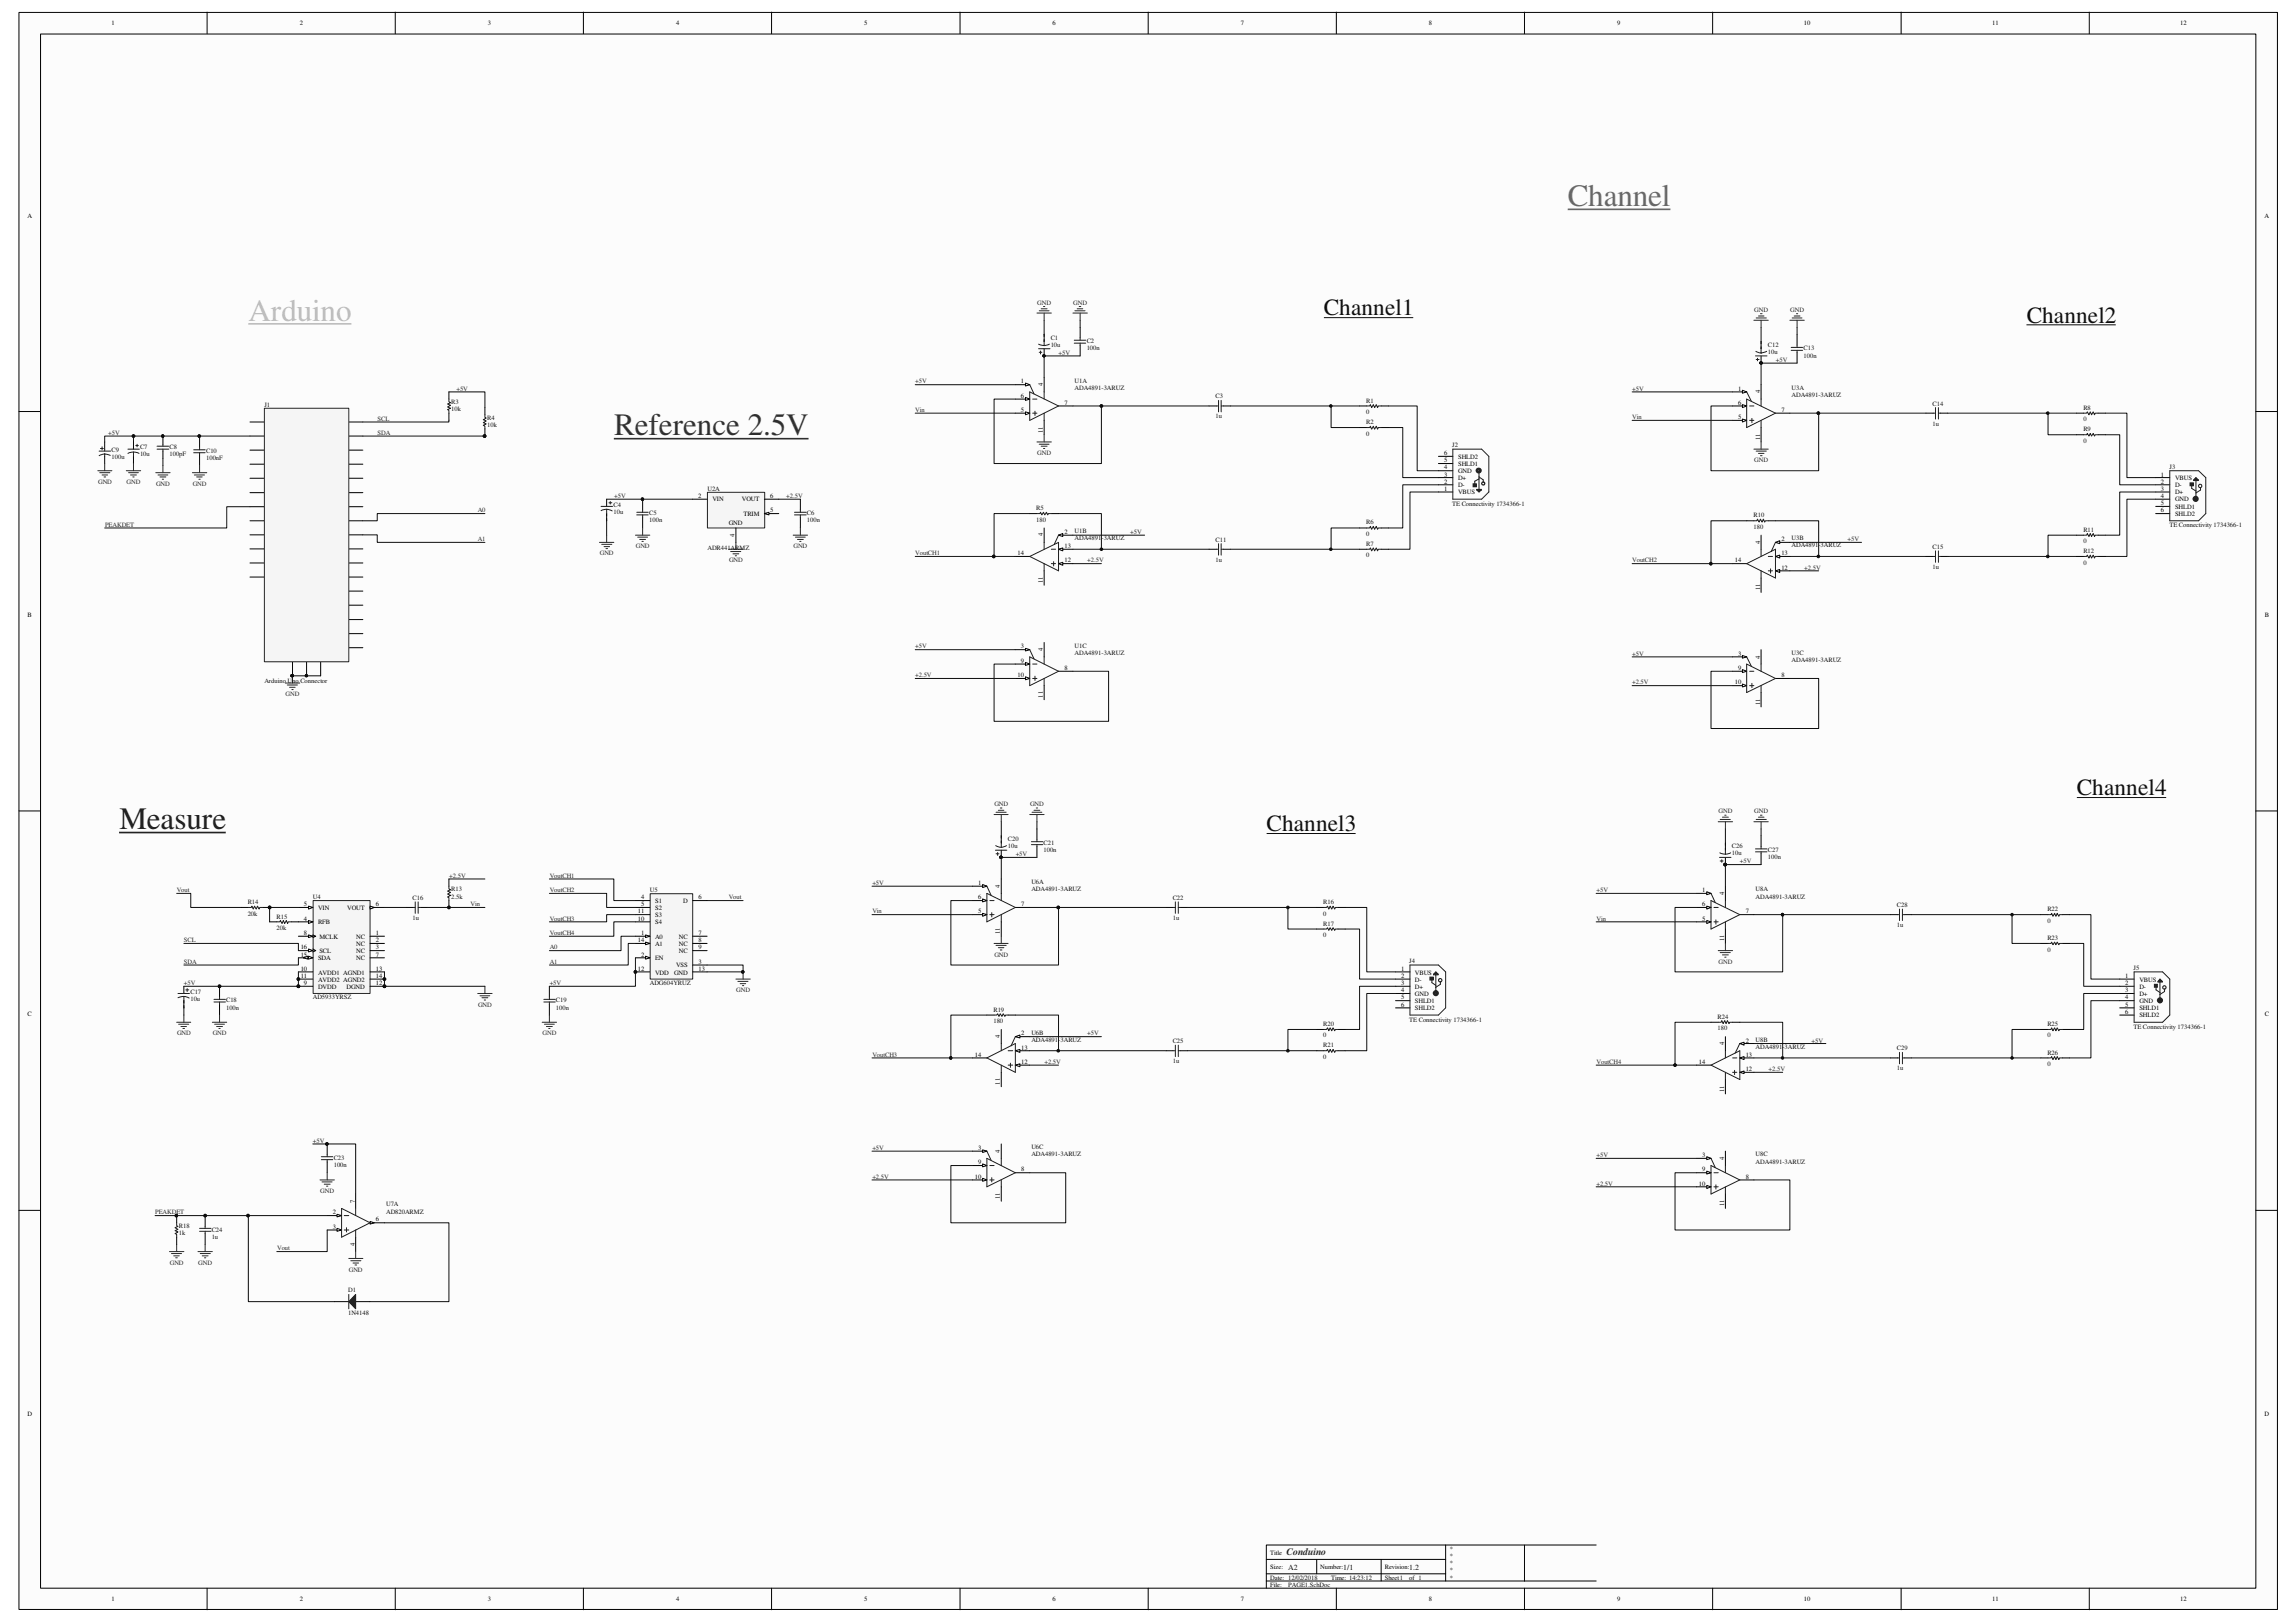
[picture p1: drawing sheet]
<svg xmlns="http://www.w3.org/2000/svg" width="297mm" height="210mm" viewBox="0 0 297 210" stroke-linecap="round" stroke-linejoin="round" font-family="sans-serif">
<defs><g id="words">
<text font-size="4" fill="#6a6a6a" x="202.8" y="26.7">Channel</text>
<text font-size="4" fill="#bbb" x="32.1" y="41.5">Arduino</text>
<text font-size="4" fill="#353535" x="79.5" y="56.3">Reference 2.5V</text>
<text font-size="4" fill="#1c1c1c" x="15.4" y="107.3">Measure</text>
<g font-size="3" fill="#0e0e0e">
<text x="171.3" y="40.8">Channel1</text>
<text x="262.2" y="41.7">Channel2</text>
<text x="163.9" y="107.5">Channel3</text>
<text x="268.7" y="102.9">Channel4</text>
</g>
<text font-size="1.3" fill="#262626" x="166.5" y="201.2">Conduino</text>
<g font-size="1" fill="#0e0e0e">
<text x="166.7" y="203.1">A2</text>
<text x="173.8" y="203.1">1/1</text>
<text x="182.3" y="203.1">1.2</text>
</g>
<g font-size=".8">
<text x="14.4" y="3.3">1</text>
<text x="38.8" y="3.3">2</text>
<text x="63.1" y="3.3">3</text>
<text x="87.5" y="3.3">4</text>
<text x="111.8" y="3.3">5</text>
<text x="136.2" y="3.3">6</text>
<text x="160.5" y="3.3">7</text>
<text x="184.9" y="3.3">8</text>
<text x="209.2" y="3.3">9</text>
<text x="233.4" y="3.3">10</text>
<text x="257.7" y="3.3">11</text>
<text x="282.1" y="3.3">12</text>
<text x="3.6" y="28.2">A</text>
<text x="292.9" y="28.2">A</text>
<text x="132.1" y="49.6">1</text>
<text x="132.1" y="53.3">5</text>
<text x="132.1" y="51.5">6</text>
<text x="134.9" y="50" transform="rotate(-90 134.9 50)">4</text>
<text x="137.7" y="52.4">7</text>
<text x="224.9" y="50.5">1</text>
<text x="224.9" y="52.4">6</text>
<text x="227.7" y="50.9" transform="rotate(-90 227.7 50.9)">4</text>
<text x="230.5" y="53.3">7</text>
<text x="134.9" y="56" transform="rotate(-90 134.9 56)">11</text>
<text x="186.8" y="59.8">5</text>
<text x="186.8" y="58.9">6</text>
<text x="188.6" y="59.4">SHLD2</text>
<text x="224.9" y="54.2">5</text>
<text x="227.7" y="56.9" transform="rotate(-90 227.7 56.9)">11</text>
<text x="90.3" y="64.4">2</text>
<text x="92.2" y="64.9">VIN</text>
<text x="96" y="64.9">VOUT</text>
<text x="99.6" y="64.4">6</text>
<text x="186.8" y="63.5">1</text>
<text x="186.8" y="62.6">2</text>
<text x="186.8" y="61.7">3</text>
<text x="186.8" y="60.7">4</text>
<text x="188.6" y="64">VBUS</text>
<text x="188.6" y="63">D-</text>
<text x="188.6" y="62.1">D+</text>
<text x="188.6" y="61.2">GND</text>
<text x="188.6" y="60.3">SHLD1</text>
<text x="279.6" y="61.7">1</text>
<text x="279.6" y="62.6">2</text>
<text x="279.6" y="63.5">3</text>
<text x="279.6" y="64.4">4</text>
<text x="279.6" y="65.4">5</text>
<text x="281.4" y="62.1">VBUS</text>
<text x="281.4" y="63">D-</text>
<text x="281.4" y="64">D+</text>
<text x="281.4" y="64.9">GND</text>
<text x="281.4" y="65.8">SHLD1</text>
<text x="94.3" y="68">GND</text>
<text x="95" y="69.5" transform="rotate(-90 95 69.5)">4</text>
<text x="96.2" y="66.8">TRIM</text>
<text x="99.6" y="66.3">5</text>
<text x="131.7" y="71.9">14</text>
<text x="134.9" y="69.4" transform="rotate(-90 134.9 69.4)">4</text>
<text x="137.7" y="69.1">2</text>
<text x="137.7" y="71">13</text>
<text x="227.7" y="70.4" transform="rotate(-90 227.7 70.4)">4</text>
<text x="230.5" y="70">2</text>
<text x="230.5" y="71.9">13</text>
<text x="279.6" y="66.3">6</text>
<text x="281.4" y="66.8">SHLD2</text>
<text x="134.9" y="75.5" transform="rotate(-90 134.9 75.5)">11</text>
<text x="137.7" y="72.8">12</text>
<text x="224.4" y="72.8">14</text>
<text x="227.7" y="76.4" transform="rotate(-90 227.7 76.4)">11</text>
<text x="230.5" y="73.7">12</text>
<text x="3.6" y="79.8">B</text>
<text x="132.1" y="83.9">3</text>
<text x="293" y="79.8">B</text>
<text x="131.7" y="87.6">10</text>
<text x="132.1" y="85.8">9</text>
<text x="134.9" y="84.3" transform="rotate(-90 134.9 84.3)">4</text>
<text x="137.7" y="86.7">8</text>
<text x="224.4" y="88.6">10</text>
<text x="224.9" y="84.8">3</text>
<text x="224.9" y="86.7">9</text>
<text x="227.7" y="85.2" transform="rotate(-90 227.7 85.2)">4</text>
<text x="230.5" y="87.6">8</text>
<text x="134.9" y="90.3" transform="rotate(-90 134.9 90.3)">11</text>
<text x="227.7" y="91.2" transform="rotate(-90 227.7 91.2)">11</text>
<text x="39.3" y="119.1">4</text>
<text x="39.3" y="117.3">5</text>
<text x="41.1" y="119.6">RFB</text>
<text x="41.1" y="117.8">VIN</text>
<text x="44.9" y="117.8">VOUT</text>
<text x="48.6" y="117.3">6</text>
<text x="82.5" y="119.1">10</text>
<text x="82.5" y="118.2">11</text>
<text x="82.9" y="116.4">4</text>
<text x="82.9" y="117.3">5</text>
<text x="84.7" y="116.8">S1</text>
<text x="84.7" y="117.8">S2</text>
<text x="84.7" y="119.6">S4</text>
<text x="84.7" y="118.7">S3</text>
<text x="88.4" y="116.8">D</text>
<text x="90.4" y="116.4">6</text>
<text x="126.5" y="114.5">1</text>
<text x="126.5" y="118.2">5</text>
<text x="126.5" y="116.4">6</text>
<text x="129.4" y="114.9" transform="rotate(-90 129.4 114.9)">4</text>
<text x="132.1" y="117.3">7</text>
<text x="220.2" y="115.4">1</text>
<text x="220.2" y="119.1">5</text>
<text x="220.2" y="117.3">6</text>
<text x="223.1" y="115.8" transform="rotate(-90 223.1 115.8)">4</text>
<text x="225.8" y="118.2">7</text>
<text x="38.9" y="125.6">10</text>
<text x="38.9" y="123.8">15</text>
<text x="38.9" y="122.9">16</text>
<text x="39.3" y="121">8</text>
<text x="41.1" y="124.2">SDA</text>
<text x="41.3" y="121.5">MCLK</text>
<text x="41.3" y="123.3">SCL</text>
<text x="46.1" y="121.5">NC</text>
<text x="46.1" y="122.4">NC</text>
<text x="46.1" y="123.3">NC</text>
<text x="46.1" y="124.2">NC</text>
<text x="48.6" y="121">1</text>
<text x="48.6" y="121.9">2</text>
<text x="48.6" y="122.9">3</text>
<text x="48.6" y="123.8">7</text>
<text x="48.6" y="125.6">13</text>
<text x="82.5" y="125.6">12</text>
<text x="82.5" y="121.9">14</text>
<text x="82.9" y="121">1</text>
<text x="82.9" y="123.8">2</text>
<text x="84.7" y="121.5">A0</text>
<text x="84.7" y="124.2">EN</text>
<text x="84.7" y="122.4">A1</text>
<text x="87.5" y="125.2">VSS</text>
<text x="87.8" y="121.5">NC</text>
<text x="87.8" y="122.4">NC</text>
<text x="87.8" y="123.3">NC</text>
<text x="90.4" y="125.6">13</text>
<text x="90.4" y="124.7">3</text>
<text x="90.4" y="121">7</text>
<text x="90.4" y="121.9">8</text>
<text x="90.4" y="122.9">9</text>
<text x="129.4" y="120.9" transform="rotate(-90 129.4 120.9)">11</text>
<text x="181.3" y="125.6">1</text>
<text x="223.1" y="121.8" transform="rotate(-90 223.1 121.8)">11</text>
<text x="3.6" y="131.5">C</text>
<text x="38.9" y="126.6">11</text>
<text x="39.3" y="127.5">9</text>
<text x="41.1" y="127.9">DVDD</text>
<text x="41.1" y="126.1">AVDD1 AGND1</text>
<text x="41.1" y="127">AVDD2 AGND2</text>
<text x="44.8" y="127.9">DGND</text>
<text x="48.6" y="126.6">14</text>
<text x="48.6" y="127.5">12</text>
<text x="84.7" y="126.1">VDD</text>
<text x="87.2" y="126.1">GND</text>
<text x="181.3" y="126.6">2</text>
<text x="181.3" y="127.5">3</text>
<text x="181.3" y="128.4">4</text>
<text x="181.3" y="129.3">5</text>
<text x="181.3" y="130.3">6</text>
<text x="183" y="126.1">VBUS</text>
<text x="183" y="127">D-</text>
<text x="183" y="127.9">D+</text>
<text x="183" y="128.9">GND</text>
<text x="183" y="129.8">SHLD1</text>
<text x="183" y="130.7">SHLD2</text>
<text x="275" y="126.6">1</text>
<text x="275" y="127.5">2</text>
<text x="275" y="128.4">3</text>
<text x="275" y="129.3">4</text>
<text x="275" y="130.3">5</text>
<text x="275" y="131.2">6</text>
<text x="276.8" y="127">VBUS</text>
<text x="276.8" y="127.9">D-</text>
<text x="276.8" y="128.9">D+</text>
<text x="276.8" y="129.8">GND</text>
<text x="276.8" y="130.7">SHLD1</text>
<text x="276.8" y="131.7">SHLD2</text>
<text x="293" y="131.5">C</text>
<text x="126.1" y="136.7">14</text>
<text x="129.4" y="134.3" transform="rotate(-90 129.4 134.3)">4</text>
<text x="132.1" y="134">2</text>
<text x="132.1" y="137.7">12</text>
<text x="132.1" y="135.8">13</text>
<text x="219.8" y="137.7">14</text>
<text x="223.1" y="135.3" transform="rotate(-90 223.1 135.3)">4</text>
<text x="225.8" y="134.9">2</text>
<text x="225.8" y="136.7">13</text>
<text x="129.4" y="140.4" transform="rotate(-90 129.4 140.4)">11</text>
<text x="223.1" y="141.3" transform="rotate(-90 223.1 141.3)">11</text>
<text x="225.8" y="138.6">12</text>
<text x="126.5" y="148.8">3</text>
<text x="129.4" y="149.2" transform="rotate(-90 129.4 149.2)">4</text>
<text x="220.2" y="149.7">3</text>
<text x="45.9" y="155.7" transform="rotate(-90 45.9 155.7)">7</text>
<text x="126.1" y="152.5">10</text>
<text x="126.5" y="150.7">9</text>
<text x="129.4" y="155.2" transform="rotate(-90 129.4 155.2)">11</text>
<text x="132.1" y="151.6">8</text>
<text x="219.8" y="153.5">10</text>
<text x="220.2" y="151.6">9</text>
<text x="223.1" y="150.1" transform="rotate(-90 223.1 150.1)">4</text>
<text x="225.8" y="152.5">8</text>
<text x="43" y="159">3</text>
<text x="43" y="157.1">2</text>
<text x="45.9" y="161.3" transform="rotate(-90 45.9 161.3)">4</text>
<text x="48.6" y="158.1">6</text>
<text x="223.1" y="156.1" transform="rotate(-90 223.1 156.1)">11</text>
<text x="3.6" y="183.2">D</text>
<text x="292.9" y="183.2">D</text>
<text x="164.3" y="201.2">Title</text>
<text x="164.3" y="203">Size:</text>
<text x="170.8" y="203">Number:</text>
<text x="179.2" y="203">Revision:</text>
<text x="14.4" y="207.2">1</text>
<text x="38.8" y="207.2">2</text>
<text x="63.1" y="207.2">3</text>
<text x="87.5" y="207.2">4</text>
<text x="111.8" y="207.2">5</text>
<text x="136.2" y="207.2">6</text>
<text x="160.5" y="207.2">7</text>
<text x="164.3" y="204.4">Date: 12/02/2018</text>
<text x="164.3" y="205.4">File:</text>
<text x="172.2" y="204.4">Time: 14:23:12</text>
<text x="179.2" y="204.4">Sheet1</text>
<text x="182.3" y="204.4">of 1</text>
<text x="184.9" y="207.2">8</text>
<text x="209.2" y="207.2">9</text>
<text x="233.4" y="207.2">10</text>
<text x="257.7" y="207.2">11</text>
<text x="282.1" y="207.2">12</text>
</g>
<g font-size=".8" fill="#262626">
<text x="134.2" y="39.4">GND</text>
<text x="138.9" y="39.4">GND</text>
<text x="226.9" y="40.3">GND</text>
<text x="231.6" y="40.3">GND</text>
<text x="136.9" y="45.9">+5V</text>
<text x="229.7" y="46.8">+5V</text>
<text x="59.1" y="50.5">+5V</text>
<text x="118.4" y="49.6">+5V</text>
<text x="118.4" y="53.3">Vin</text>
<text x="211.2" y="50.5">+5V</text>
<text x="14" y="56.3">+5V</text>
<text x="48.8" y="56.3">SDA</text>
<text x="48.8" y="54.4">SCL</text>
<text x="134.2" y="58.9">GND</text>
<text x="211.2" y="54.2">Vin</text>
<text x="226.9" y="59.8">GND</text>
<text x="12.7" y="62.6">GND</text>
<text x="16.4" y="62.6">GND</text>
<text x="20.2" y="62.9">GND</text>
<text x="24.9" y="62.9">GND</text>
<text x="79.5" y="64.4">+5V</text>
<text x="101.7" y="64.4">+2.5V</text>
<text x="13.6" y="68.2">PEAKDET</text>
<text x="61.8" y="66.3">A0</text>
<text x="61.8" y="70">A1</text>
<text x="77.6" y="71.9">GND</text>
<text x="82.3" y="71">GND</text>
<text x="102.7" y="71">GND</text>
<text x="118.4" y="71.9">VoutCH1</text>
<text x="146.2" y="69.1">+5V</text>
<text x="239" y="70">+5V</text>
<text x="94.3" y="72.8">GND</text>
<text x="140.7" y="72.8">+2.5V</text>
<text x="211.2" y="72.8">VoutCH2</text>
<text x="233.4" y="73.7">+2.5V</text>
<text x="118.4" y="83.9">+5V</text>
<text x="118.4" y="87.6">+2.5V</text>
<text x="211.2" y="84.8">+5V</text>
<text x="211.2" y="88.6">+2.5V</text>
<text x="37" y="90.1">GND</text>
<text x="128.6" y="104.3">GND</text>
<text x="133.3" y="104.3">GND</text>
<text x="222.3" y="105.2">GND</text>
<text x="226.9" y="105.2">GND</text>
<text x="58.1" y="113.6">+2.5V</text>
<text x="71.1" y="113.6">VoutCH1</text>
<text x="131.4" y="110.8">+5V</text>
<text x="225.1" y="111.7">+5V</text>
<text x="22.9" y="115.4">Vout</text>
<text x="60.9" y="117.3">Vin</text>
<text x="71.1" y="115.4">VoutCH2</text>
<text x="71.1" y="119.1">VoutCH3</text>
<text x="94.3" y="116.4">Vout</text>
<text x="112.9" y="114.5">+5V</text>
<text x="112.9" y="118.2">Vin</text>
<text x="206.5" y="115.4">+5V</text>
<text x="206.5" y="119.1">Vin</text>
<text x="23.8" y="121.9">SCL</text>
<text x="23.8" y="124.7">SDA</text>
<text x="71.1" y="121">VoutCH4</text>
<text x="71.1" y="122.9">A0</text>
<text x="71.1" y="124.7">A1</text>
<text x="128.6" y="123.8">GND</text>
<text x="222.3" y="124.7">GND</text>
<text x="23.8" y="127.5">+5V</text>
<text x="61.8" y="130.3">GND</text>
<text x="71.1" y="127.5">+5V</text>
<text x="95.2" y="128.4">GND</text>
<text x="22.9" y="134">GND</text>
<text x="27.5" y="134">GND</text>
<text x="70.2" y="134">GND</text>
<text x="112.9" y="136.7">VoutCH3</text>
<text x="135.1" y="137.7">+2.5V</text>
<text x="140.7" y="134">+5V</text>
<text x="206.5" y="137.7">VoutCH4</text>
<text x="234.4" y="134.9">+5V</text>
<text x="228.8" y="138.6">+2.5V</text>
<text x="40.5" y="147.9">+5V</text>
<text x="112.9" y="148.8">+5V</text>
<text x="206.5" y="149.7">+5V</text>
<text x="41.4" y="154.4">GND</text>
<text x="112.9" y="152.5">+2.5V</text>
<text x="206.5" y="153.5">+2.5V</text>
<text x="20.1" y="157.1">PEAKDET</text>
<text x="35.9" y="161.8">Vout</text>
<text x="22" y="163.7">GND</text>
<text x="25.7" y="163.7">GND</text>
<text x="45.1" y="164.5">GND</text>
</g>
<g font-size=".8" fill="#0e0e0e">
<text x="135.9" y="43.9">C1</text>
<text x="135.9" y="44.9">10u</text>
<text x="140.6" y="44.4">C2</text>
<text x="140.6" y="45.3">100n</text>
<text x="228.7" y="44.9">C12</text>
<text x="228.7" y="45.8">10u</text>
<text x="233.3" y="45.3">C13</text>
<text x="233.3" y="46.3">100n</text>
<text x="34.2" y="52.6">J1</text>
<text x="58.4" y="52.3">R3</text>
<text x="58.4" y="53.2">10k</text>
<text x="139" y="49.5">U1A</text>
<text x="139" y="50.5">ADA4891-3ARUZ</text>
<text x="157.3" y="51.6">C3</text>
<text x="176.7" y="52.1">R1</text>
<text x="176.7" y="53.6">0</text>
<text x="231.8" y="50.5">U3A</text>
<text x="231.8" y="51.4">ADA4891-3ARUZ</text>
<text x="250" y="52.5">C14</text>
<text x="269.5" y="53">R8</text>
<text x="14.4" y="58.5">C9</text>
<text x="14.4" y="59.4">100u</text>
<text x="18.1" y="58.1">C7</text>
<text x="18.1" y="59.1">10u</text>
<text x="21.9" y="58.1">C8</text>
<text x="21.9" y="59.1">100pF</text>
<text x="26.7" y="58.6">C10</text>
<text x="26.7" y="59.5">100nF</text>
<text x="63" y="54.3">R4</text>
<text x="63" y="55.2">10k</text>
<text x="157.3" y="54.1">1u</text>
<text x="176.7" y="54.9">R2</text>
<text x="176.7" y="56.4">0</text>
<text x="187.9" y="57.9">J2</text>
<text x="250" y="55.1">1u</text>
<text x="269.5" y="55.8">R9</text>
<text x="269.5" y="57.3">0</text>
<text x="269.5" y="54.5">0</text>
<text x="79.4" y="65.6">C4</text>
<text x="91.5" y="63.5">U2A</text>
<text x="187.9" y="65.4">TE Connectivity 1734366-1</text>
<text x="280.7" y="60.7">J3</text>
<text x="79.4" y="66.5">10u</text>
<text x="84" y="66.7">C5</text>
<text x="84" y="67.6">100n</text>
<text x="91.5" y="71.1">ADR441ARMZ</text>
<text x="104.4" y="66.7">C6</text>
<text x="104.4" y="67.6">100n</text>
<text x="134.1" y="66">R5</text>
<text x="134.1" y="67.5">180</text>
<text x="139" y="69">U1B</text>
<text x="139" y="69.9">ADA4891-3ARUZ</text>
<text x="157.3" y="70.1">C11</text>
<text x="176.7" y="70.7">R7</text>
<text x="176.7" y="67.9">R6</text>
<text x="176.7" y="69.3">0</text>
<text x="226.9" y="66.9">R10</text>
<text x="226.9" y="68.4">180</text>
<text x="231.8" y="69.9">U3B</text>
<text x="231.8" y="70.8">ADA4891-3ARUZ</text>
<text x="250" y="71">C15</text>
<text x="269.5" y="71.6">R12</text>
<text x="269.5" y="68.8">R11</text>
<text x="269.5" y="70.3">0</text>
<text x="280.7" y="68.2">TE Connectivity 1734366-1</text>
<text x="157.3" y="72.7">1u</text>
<text x="176.7" y="72.1">0</text>
<text x="250" y="73.6">1u</text>
<text x="269.5" y="73.1">0</text>
<text x="139" y="83.8">U1C</text>
<text x="34.2" y="88.4">Arduino Uno Connector</text>
<text x="139" y="84.8">ADA4891-3ARUZ</text>
<text x="231.8" y="84.8">U3C</text>
<text x="231.8" y="85.7">ADA4891-3ARUZ</text>
<text x="130.4" y="108.8">C20</text>
<text x="130.4" y="109.8">10u</text>
<text x="135" y="109.3">C21</text>
<text x="135" y="110.2">100n</text>
<text x="224.1" y="109.8">C26</text>
<text x="224.1" y="110.7">10u</text>
<text x="228.7" y="110.2">C27</text>
<text x="228.7" y="111.2">100n</text>
<text x="32" y="117">R14</text>
<text x="32" y="118.5">20k</text>
<text x="35.8" y="118.9">R15</text>
<text x="40.5" y="116.4">U4</text>
<text x="53.4" y="116.5">C16</text>
<text x="53.4" y="119">1u</text>
<text x="58.4" y="115.4">R13</text>
<text x="58.4" y="116.3">2.5k</text>
<text x="84.1" y="115.4">U5</text>
<text x="133.4" y="114.4">U6A</text>
<text x="133.4" y="115.4">ADA4891-3ARUZ</text>
<text x="151.7" y="116.5">C22</text>
<text x="151.7" y="119">1u</text>
<text x="171.2" y="117">R16</text>
<text x="171.2" y="118.5">0</text>
<text x="171.2" y="119.8">R17</text>
<text x="227.1" y="115.4">U8A</text>
<text x="227.1" y="116.3">ADA4891-3ARUZ</text>
<text x="245.4" y="117.4">C28</text>
<text x="245.4" y="120">1u</text>
<text x="264.9" y="117.9">R22</text>
<text x="264.9" y="119.4">0</text>
<text x="35.8" y="120.4">20k</text>
<text x="171.2" y="121.3">0</text>
<text x="182.3" y="124.6">J4</text>
<text x="264.9" y="121.7">R23</text>
<text x="264.9" y="123.1">0</text>
<text x="276" y="125.5">J5</text>
<text x="24.6" y="128.6">C17</text>
<text x="24.6" y="129.5">10u</text>
<text x="29.2" y="129.7">C18</text>
<text x="29.2" y="130.6">100n</text>
<text x="40.5" y="129.3">AD5933YRSZ</text>
<text x="71.9" y="129.7">C19</text>
<text x="71.9" y="130.6">100n</text>
<text x="84.1" y="127.5">ADG604YRUZ</text>
<text x="128.5" y="130.9">R19</text>
<text x="222.2" y="131.8">R24</text>
<text x="128.5" y="132.4">180</text>
<text x="133.4" y="133.9">U6B</text>
<text x="133.4" y="134.8">ADA4891-3ARUZ</text>
<text x="151.7" y="135">C25</text>
<text x="151.7" y="137.6">1u</text>
<text x="171.2" y="132.8">R20</text>
<text x="171.2" y="134.2">0</text>
<text x="171.2" y="135.6">R21</text>
<text x="171.2" y="137">0</text>
<text x="182.3" y="132.2">TE Connectivity 1734366-1</text>
<text x="222.2" y="133.3">180</text>
<text x="227.1" y="134.8">U8B</text>
<text x="227.1" y="135.7">ADA4891-3ARUZ</text>
<text x="245.4" y="135.9">C29</text>
<text x="264.9" y="136.5">R26</text>
<text x="264.9" y="138">0</text>
<text x="264.9" y="132.8">R25</text>
<text x="264.9" y="134.2">0</text>
<text x="276" y="133.1">TE Connectivity 1734366-1</text>
<text x="245.4" y="138.5">1u</text>
<text x="133.4" y="148.7">U6C</text>
<text x="133.4" y="149.6">ADA4891-3ARUZ</text>
<text x="227.1" y="149.6">U8C</text>
<text x="43.2" y="150.1">C23</text>
<text x="43.2" y="151">100n</text>
<text x="227.1" y="150.6">ADA4891-3ARUZ</text>
<text x="23.2" y="158.9">R18</text>
<text x="23.2" y="159.9">1k</text>
<text x="27.4" y="159.4">C24</text>
<text x="27.4" y="160.3">1u</text>
<text x="50" y="156.1">U7A</text>
<text x="50" y="157.1">AD820ARMZ</text>
<text x="45" y="167.3">D1</text>
<text x="45" y="170.2">1N4148</text>
<text x="187.5" y="200.7">*</text>
<text x="187.5" y="201.6">*</text>
<text x="187.5" y="202.6">*</text>
<text x="187.5" y="203.5">*</text>
<text x="166.7" y="205.4">PAGE1.SchDoc</text>
<text x="187.5" y="204.4">*</text>
</g>
</g></defs>
<path d="M2.5 1.7h292.1v206.6h-292.1z" fill="#fcfcfc"/>
<path d="M2.5 1.6h292.1v206.7h-292.1z" fill="none" stroke="#000" stroke-width=".13"/>
<path d="M5.3 4.4h286.5v201.1h-286.5z" fill="#fcfcfc"/>
<g fill="none" stroke="#000" stroke-width=".13">
<path d="M5.2 4.4h286.6v201.1h-286.6zM26.8 1.6v2.8M51.1 1.6v2.8M75.5 1.6v2.8M99.8 1.6v2.8M124.2 1.6v2.8M148.5 1.6v2.8M172.9 1.6v2.8M197.2 1.6v2.8M221.6 1.6v2.8M246 1.6v2.8M270.3 1.6v2.8"/>
<path d="M2.5 53.3h2.7M32.3 58.3h1.9M32.3 56.4h1.9M291.8 53.3h2.8M32.3 61.9h1.9M32.3 63.8h1.9M37.8 85.6v1.9M2.5 104.9h2.7M291.8 104.9h2.8M2.5 156.6h2.7M291.8 156.6h2.8M187 199.9v4.7"/>
<path d="M197.2 199.9h-33.4v5.6M206.5 199.9h-9.3v4.7M26.8 205.5v2.8M51.1 205.5v2.8M75.5 205.5v2.8M99.8 205.5v2.8M124.2 205.5v2.8M148.5 205.5v2.8M163.8 201.8h23.2M163.8 204.6h42.7M163.8 203.7h23.2M170.3 201.8v1.9"/>
<path d="M172.9 205.5v2.8M178.7 201.8v2.8M197.2 205.5v2.8M221.6 205.5v2.8M246 205.5v2.8M270.3 205.5v2.8"/>
</g>
<path d="M37.7 87.3h.2v.3h-.2z" fill-rule="evenodd" fill="#0e0e0e"/>
<path d="M37.7 87.3h.2v.3h-.2z" fill="none" stroke="#0e0e0e" stroke-width=".13"/>
<path d="M39.7 85.6v1.9" fill="none" stroke="#000" stroke-width=".13"/>
<path d="M39.5 87.3h.3v.3h-.3z" fill-rule="evenodd" fill="#0e0e0e"/>
<path d="M39.5 87.3h.3v.3h-.3z" fill="none" stroke="#0e0e0e" stroke-width=".13"/>
<g fill="none" stroke="#000" stroke-width=".13">
<path d="M32.3 54.6h1.9M45.1 54.6h1.8M45.1 58.3h1.8M45.1 56.4h1.8M32.3 65.6h1.9M32.3 67.4h1.9M32.3 69.2h1.9M32.3 71h1.9M32.3 72.9h1.9M32.3 74.7h1.9M32.3 60.1h1.9M45.1 65.6h1.8"/>
<path d="M45.1 67.4h1.8M45.1 69.2h1.8M45.1 71h1.8M45.1 72.9h1.8M45.1 74.7h1.8M45.1 60.1h1.8M45.1 63.8h1.8M45.1 61.9h1.8M45.1 76.5h1.8M45.1 78.3h1.8M41.5 85.6v1.9M45.1 80.2h1.8"/>
<path d="M45.1 82h1.8M45.1 83.8h1.8"/>
</g>
<path d="M34.2 52.9h10.9v32.7h-10.9z" fill="#f5f5f5"/>
<path d="M34.2 52.8h10.9v32.8h-10.9z" fill="none" stroke="#262626" stroke-width=".13"/>
<path d="M37.7 87.3h.2v.3h-.2z" fill-rule="evenodd" fill="#0e0e0e"/>
<path d="M37.7 87.3h.2v.3h-.2z" fill="none" stroke="#0e0e0e" stroke-width=".13"/>
<path d="M39.5 87.3h.3v.3h-.3z" fill-rule="evenodd" fill="#0e0e0e"/>
<path d="M32.3 56.4h-6.5v.2M39.5 87.3h.3v.3h-.3z" fill="none" stroke="#0e0e0e" stroke-width=".13"/>
<path d="M25.8 56.6v1.3M25.8 58.8v1.4" fill="none" stroke="#000" stroke-width=".13"/>
<path d="M25.1 58.2h1.4M25.1 58.6h1.4M25.8 57.9v.3M25.8 58.6v.2" fill="none" stroke="#1c1c1c" stroke-width=".13"/>
<circle cx="25.8" cy="56.4" r=".17" fill="#0e0e0e"/>
<g fill="none" stroke="#0e0e0e" stroke-width=".13">
<path d="M25.8 56.4h-4.7v.2"/>
<circle cx="25.8" cy="56.4" r=".17"/>
</g>
<path d="M21.1 56.6v.9M21.1 58.4v.9" fill="none" stroke="#000" stroke-width=".13"/>
<path d="M20.3 58.1h1.5M20.3 57.7h1.5M21.1 57.5v.2M21.1 58.1v.3" fill="none" stroke="#1c1c1c" stroke-width=".13"/>
<path d="M20.9 56.3h.3v.2h-.3z" fill-rule="evenodd" fill="#0e0e0e"/>
<path d="M20.9 56.3h.3v.2h-.3z" fill="none" stroke="#0e0e0e" stroke-width=".13"/>
<circle cx="25.8" cy="56.4" r=".17" fill="#0e0e0e"/>
<g fill="none" stroke="#0e0e0e" stroke-width=".13">
<path d="M21.1 56.4h-3.8v.8M21.1 59.3v.9"/>
<circle cx="25.8" cy="56.4" r=".17"/>
</g>
<g fill="none" stroke="#262626" stroke-width=".13">
<path d="M17.3 60v.9M16.3 60.9h1.9M16.6 61.2h1.3M16.9 61.5h.7M17.2 61.7h.2M20.1 61.2h1.9M20.4 61.5h1.3M20.7 61.7h.8M21 62h.2M21.1 60.2v1M24.9 61.2h1.9M25.1 61.5h1.4"/>
<path d="M25.4 61.7h.8M25.7 62h.2M25.8 60.2v1"/>
</g>
<path d="M16.5 58.1h1.5M17.3 58.5l.7 .2M17.3 58.5l-.8 .2M17.3 58.5v.8M17.3 59.7v.3M17.6 57.7h.3M17.7 57.5v.3" fill="none" stroke="#1c1c1c" stroke-width=".13"/>
<path d="M17.3 57.2v.9M17.3 59.1v.9" fill="none" stroke="#000" stroke-width=".13"/>
<circle cx="17.3" cy="56.4" r=".17" fill="#0e0e0e"/>
<circle cx="17.3" cy="56.4" r=".17" fill="none" stroke="#0e0e0e" stroke-width=".13"/>
<path d="M20.9 56.3h.3v.2h-.3z" fill-rule="evenodd" fill="#0e0e0e"/>
<path d="M17.3 56.4h-3.8v.8M20.9 56.3h.3v.2h-.3z" fill="none" stroke="#0e0e0e" stroke-width=".13"/>
<path d="M13.5 57.2v.9M13.5 59.1v.9" fill="none" stroke="#000" stroke-width=".13"/>
<path d="M12.8 58.4h1.5M13 58h.4M13.2 57.8v.4M13.5 58.8l.8 .1M13.5 58.8l-.7 .2M13.5 58.1v.3M13.5 58.8v.3" fill="none" stroke="#1c1c1c" stroke-width=".13"/>
<path d="M13.5 60v.9M12.7 60.9h1.8M12.9 61.2h1.3M13.2 61.5h.7M13.5 61.7h.2" fill="none" stroke="#262626" stroke-width=".13"/>
<circle cx="17.3" cy="56.4" r=".17" fill="#0e0e0e"/>
<circle cx="17.3" cy="56.4" r=".17" fill="none" stroke="#0e0e0e" stroke-width=".13"/>
<path d="M36.9 88.4h1.9M37.2 88.6h1.3M37.5 88.9h.7M37.8 89.2h.1M37.8 87.5v.9" fill="none" stroke="#262626" stroke-width=".13"/>
<path d="M37.7 87.3h.2v.3h-.2z" fill-rule="evenodd" fill="#0e0e0e"/>
<path d="M37.7 87.3h.2v.3h-.2zM37.8 87.5h3.7" fill="none" stroke="#0e0e0e" stroke-width=".13"/>
<path d="M37.7 87.3h.2v.3h-.2z" fill-rule="evenodd" fill="#0e0e0e"/>
<path d="M58.1 54.4v.2h-11.2M62.7 56.3v.1h-15.8M37.7 87.3h.2v.3h-.2z" fill="none" stroke="#0e0e0e" stroke-width=".13"/>
<circle cx="62.7" cy="56.4" r=".17" fill="#0e0e0e"/>
<g fill="none" stroke="#0e0e0e" stroke-width=".13">
<path d="M58.1 50.7h4.6v2"/>
<circle cx="62.7" cy="56.4" r=".17"/>
</g>
<path d="M77.8 65.5h1.4M78.5 65.9l.7 .2M78.5 65.9l-.7 .2M78.5 65.9v.9M78.5 67.1v.3M78.8 65.1h.4M78.9 64.9v.3" fill="none" stroke="#1c1c1c" stroke-width=".13"/>
<path d="M78.5 64.6v.9M78.5 66.5v.9M83.1 64.6v1.4" fill="none" stroke="#000" stroke-width=".13"/>
<path d="M83 64.5h.2v.2h-.2z" fill-rule="evenodd" fill="#0e0e0e"/>
<path d="M83 64.5h.2v.2h-.2z" fill="none" stroke="#0e0e0e" stroke-width=".13"/>
<path d="M83.1 66.9v1.4" fill="none" stroke="#000" stroke-width=".13"/>
<path d="M82.4 66.6h1.5M82.4 66.3h1.5M83.1 66v.3M83.1 66.6v.3" fill="none" stroke="#1c1c1c" stroke-width=".13"/>
<path d="M83 64.5h.2v.2h-.2z" fill-rule="evenodd" fill="#0e0e0e"/>
<path d="M78.5 64.6h11.1M83 64.5h.2v.2h-.2zM100.7 64.6h2.8" fill="none" stroke="#0e0e0e" stroke-width=".13"/>
<g fill="none" stroke="#262626" stroke-width=".13">
<path d="M77.6 70.2h1.8M77.8 70.4h1.4M78.1 70.7h.8M78.4 71h.2M78.5 69.3v.9M82.2 69.3h1.9M82.5 69.5h1.3M82.8 69.8h.7M83.1 70.1h.1M83.1 68.3v1M94.3 71.1h1.8M94.5 71.4h1.3"/>
<path d="M94.8 71.7h.8M95.1 71.9h.2M95.2 70.2v.9M102.6 69.3h1.9M102.9 69.5h1.3M103.2 69.8h.7M103.5 70.1h.1M103.5 68.3v1"/>
</g>
<path d="M186.1 60h1.9M186.1 59.1h1.9M103.5 64.6v1.4M103.5 66.9v1.4M186.1 63.7h1.9M186.1 62.7h1.9M186.1 61.8h1.9M186.1 60.9h1.9" fill="none" stroke="#000" stroke-width=".13"/>
<path d="M191.7 58.1l.9 1v4.6l-.9 .9h-3.7M102.8 66.6h1.5M102.8 66.3h1.5M103.5 66v.3M103.5 66.6v.3M191 63.3h.6v.1l-.3 .3zM191.1 63.4h.5M191.3 60.9v2.4M191.3 61.7l.6 .4v.3M191.3 62l-.5 .3v.4M191.3 63.5h-.1h.3l-.2 .1" fill="none" stroke="#1c1c1c" stroke-width=".13"/>
<path d="M190.6 62.6h.4v.4h-.4z" fill-rule="evenodd" fill="#1c1c1c"/>
<path d="M191.7 58.1h-3.7v6.5M190.6 62.6h.4v.4h-.4z" fill="none" stroke="#1c1c1c" stroke-width=".13"/>
<path d="M191.2 60.8h.2v.2h-.2zM191.9 62.5v.1z" fill="none" stroke="#1c1c1c" stroke-width=".46"/>
<path d="M131.4 49.8h1.8" fill="none" stroke="#000" stroke-width=".13"/>
<path d="M132.7 49.6l.5 .2-.5 .2z" fill="#fcfcfc"/>
<path d="M131.4 53.5h1.8M132.7 49.6l.5 .2-.5 .2z" fill="none" stroke="#000" stroke-width=".13"/>
<path d="M132.7 53.3l.5 .2-.5 .2z" fill="#fcfcfc"/>
<path d="M131.4 51.6h1.8M132.7 53.3l.5 .2-.5 .2z" fill="none" stroke="#000" stroke-width=".13"/>
<path d="M132.7 51.4l.5 .2-.5 .2z" fill="#fcfcfc"/>
<path d="M132.7 51.4l.5 .2-.5 .2zM135.1 48.9v1.8M135.1 54.4v1.9M136.9 52.5h1.9M136.9 69.3h1.9" fill="none" stroke="#000" stroke-width=".13"/>
<path d="M133.2 50.7l3.7 1.8-3.7 1.9zM133.2 49.8l.6 1.2M133.6 51.6h.6M133.6 53.5h.6M133.9 53.2v.6M135.1 50.7v.9M135.1 53.5v.9" fill="none" stroke="#1c1c1c" stroke-width=".13"/>
<path d="M136.9 69.3l.6-.3v.4z" fill="#fcfcfc"/>
<path d="M136.9 69.3l.6-.3v.4zM136.9 72.9h1.9" fill="none" stroke="#000" stroke-width=".13"/>
<path d="M136.9 72.9l.6-.1v.4z" fill="#fcfcfc"/>
<path d="M136.9 72.9l.6-.1v.4zM136.9 71.1h1.9" fill="none" stroke="#000" stroke-width=".13"/>
<path d="M136.9 71.1l.6-.2v.4z" fill="#fcfcfc"/>
<path d="M131.4 72h1.8M135.1 68.3v1.9M135.1 73.9v1.8M136.9 71.1l.6-.2v.4zM131.4 84.1h1.8" fill="none" stroke="#000" stroke-width=".13"/>
<path d="M133.2 72l3.7-1.8v3.7zM135.1 70.2v.9M135.1 72.9v1M136 71.1h.6M136 72.9h.6M136.3 72.7v.5M136.9 69.3l-.5 1.1" fill="none" stroke="#1c1c1c" stroke-width=".13"/>
<path d="M132.7 83.9l.5 .2-.5 .1z" fill="#fcfcfc"/>
<path d="M131.4 85.9h1.8M132.7 83.9l.5 .2-.5 .1zM136.9 86.9h1.9" fill="none" stroke="#000" stroke-width=".13"/>
<path d="M132.7 85.7l.5 .2-.5 .2z" fill="#fcfcfc"/>
<path d="M131.4 87.8h1.8M132.7 85.7l.5 .2-.5 .2z" fill="none" stroke="#000" stroke-width=".13"/>
<path d="M132.7 87.6l.5 .2-.5 .2z" fill="#fcfcfc"/>
<path d="M135.1 45.1v1M132.7 87.6l.5 .2-.5 .2zM135.1 83.1v1.9M135.1 88.7v1.9" fill="none" stroke="#000" stroke-width=".13"/>
<path d="M135.1 43.3v.3M135.1 43.9v.3M133.2 85l3.7 1.9-3.7 1.8zM133.2 84.1l.6 1.2M133.6 85.9h.6M133.6 87.8h.6M133.9 87.5v.6M135.1 85v.9M135.1 87.8v.9" fill="none" stroke="#1c1c1c" stroke-width=".13"/>
<path d="M134.9 45.9h.3v.3h-.3z" fill-rule="evenodd" fill="#0e0e0e"/>
<path d="M134.9 45.9h.3v.3h-.3z" fill="none" stroke="#0e0e0e" stroke-width=".13"/>
<path d="M135.1 43.3v.9" fill="none" stroke="#000" stroke-width=".13"/>
<path d="M134.4 44.5l.7 .2 .7-.2M134.4 45.1h1.4M134.4 45.6h.4M134.6 45.4v.4M135.1 44.2v.5" fill="none" stroke="#1c1c1c" stroke-width=".13"/>
<path d="M134.9 45.9h.3v.3h-.3z" fill-rule="evenodd" fill="#0e0e0e"/>
<path d="M134.9 45.9h.3v.3h-.3zM139.7 46.1h-4.6v2.8" fill="none" stroke="#0e0e0e" stroke-width=".13"/>
<path d="M139.7 42.4v1.3M139.7 44.7v1.4" fill="none" stroke="#000" stroke-width=".13"/>
<path d="M139 44.4h1.5M139 44h1.5M139.7 43.7v.3M139.7 44.4v.3" fill="none" stroke="#1c1c1c" stroke-width=".13"/>
<path d="M134.9 45.9h.3v.3h-.3z" fill-rule="evenodd" fill="#0e0e0e"/>
<path d="M118.4 49.8h13M131.4 51.6h-2.8v8.4h13.9v-7.5h-3.7M134.9 45.9h.3v.3h-.3zM135.1 41.4v1.9M139.7 41.4v1" fill="none" stroke="#0e0e0e" stroke-width=".13"/>
<g fill="none" stroke="#262626" stroke-width=".13">
<path d="M134.7 40h.8M135 39.7h.2M139.4 40h.7M139.6 39.7h.2M134.2 40.5h1.8M134.2 57.2h1.8M134.4 40.2h1.3M134.4 57.5h1.3M134.7 57.7h.8M135 58h.2M135.1 40.5v.9M135.1 56.3v.9"/>
<path d="M138.8 40.5h1.9M139.1 40.2h1.3M139.7 40.5v.9"/>
</g>
<circle cx="142.5" cy="52.5" r=".17" fill="#0e0e0e"/>
<g fill="none" stroke="#0e0e0e" stroke-width=".13">
<path d="M142.5 52.5h13.9"/>
<circle cx="142.5" cy="52.5" r=".17"/>
</g>
<path d="M156.4 52.5h.9M158.3 52.5h.9" fill="none" stroke="#000" stroke-width=".13"/>
<path d="M157.3 52.5h.3M157.6 51.8v1.5M158 51.8v1.5M158 52.5h.3" fill="none" stroke="#1c1c1c" stroke-width=".13"/>
<circle cx="142.5" cy="52.5" r=".17" fill="#0e0e0e"/>
<g fill="none" stroke="#0e0e0e" stroke-width=".13">
<path d="M159.2 52.5h16.7M172.2 52.5v2.8h3.7"/>
<circle cx="142.5" cy="52.5" r=".17"/>
</g>
<circle cx="172.2" cy="52.5" r=".17" fill="#0e0e0e"/>
<g fill="none" stroke="#0e0e0e" stroke-width=".13">
<path d="M175.9 68.3h-3.7v2.8"/>
<circle cx="172.2" cy="52.5" r=".17"/>
</g>
<path d="M156.4 71.1h.9M158.3 71.1h.9" fill="none" stroke="#000" stroke-width=".13"/>
<path d="M157.3 71.1h.3M157.6 70.4v1.4M158 70.4v1.4M158 71.1h.3" fill="none" stroke="#1c1c1c" stroke-width=".13"/>
<circle cx="172.2" cy="71.1" r=".17" fill="#0e0e0e"/>
<g fill="none" stroke="#0e0e0e" stroke-width=".13">
<path d="M179.6 52.5h3.7v8.4h2.8M179.6 55.3h1.9v6.5h4.6M136.9 66.5h5.6v4.6M138.8 71.1h17.6M159.2 71.1h16.7M186.1 62.7h-4.6v5.6h-1.9M186.1 63.7h-3.7v7.4h-2.8"/>
<circle cx="172.2" cy="71.1" r=".17"/>
</g>
<circle cx="142.5" cy="71.1" r=".17" fill="#0e0e0e"/>
<g fill="none" stroke="#0e0e0e" stroke-width=".13">
<path d="M133.2 66.5h-4.6v5.5h2.8"/>
<circle cx="142.5" cy="71.1" r=".17"/>
</g>
<circle cx="128.6" cy="72" r=".17" fill="#0e0e0e"/>
<g fill="none" stroke="#0e0e0e" stroke-width=".13">
<path d="M118.4 72h10.2M138.8 72.9h3.7"/>
<circle cx="128.6" cy="72" r=".17"/>
</g>
<circle cx="128.6" cy="72" r=".17" fill="#0e0e0e"/>
<g fill="none" stroke="#0e0e0e" stroke-width=".13">
<path d="M118.4 53.5h13M138.8 69.3h9.3M118.4 84.1h13M118.4 87.8h13M131.4 85.9h-2.8v7.4h14.8v-6.4h-4.6"/>
<circle cx="128.6" cy="72" r=".17"/>
</g>
<path d="M278.9 61.8h1.8M278.9 62.7h1.8M278.9 63.7h1.8M278.9 64.6h1.8M278.9 65.5h1.8M278.9 66.5h1.8" fill="none" stroke="#000" stroke-width=".13"/>
<path d="M280.7 60.9h3.7l1 .9v4.7l-1 .9M283.5 62.8v.4l.6 .3M283.8 62.1l.3-.3 .3 .4h-.6zM283.9 62.1h.5M284.1 62.2v2.4M284.1 61.9l.1 .1h-.2h.1M284.7 63.1v.3l-.6 .4" fill="none" stroke="#1c1c1c" stroke-width=".13"/>
<path d="M283.3 62.5h.5v.4h-.5z" fill-rule="evenodd" fill="#1c1c1c"/>
<path d="M280.7 60.9v6.5h3.7M283.3 62.5h.5v.4h-.5z" fill="none" stroke="#1c1c1c" stroke-width=".13"/>
<path d="M283.9 64.4h.3v.3h-.3zM284.6 62.8l.1 .1z" fill="none" stroke="#1c1c1c" stroke-width=".46"/>
<path d="M224.2 50.7h1.8" fill="none" stroke="#000" stroke-width=".13"/>
<path d="M225.4 50.5l.6 .2-.6 .2z" fill="#fcfcfc"/>
<path d="M224.2 54.4h1.8M225.4 50.5l.6 .2-.6 .2z" fill="none" stroke="#000" stroke-width=".13"/>
<path d="M225.4 54.2l.6 .2-.6 .2z" fill="#fcfcfc"/>
<path d="M224.2 52.5h1.8M225.4 54.2l.6 .2-.6 .2z" fill="none" stroke="#000" stroke-width=".13"/>
<path d="M225.4 52.4l.6 .1-.6 .2z" fill="#fcfcfc"/>
<path d="M225.4 52.4l.6 .1-.6 .2zM227.8 49.8v1.8M227.8 55.3v1.9M229.7 53.5h1.9M229.7 70.2h1.9" fill="none" stroke="#000" stroke-width=".13"/>
<path d="M226 51.6l3.7 1.9-3.7 1.8zM226 50.7l.6 1.2M226.4 52.5h.5M226.4 54.4h.5M226.6 54.1v.6M227.8 51.6v.9M227.8 54.4v.9" fill="none" stroke="#1c1c1c" stroke-width=".13"/>
<path d="M229.7 70.2l.5-.2v.4z" fill="#fcfcfc"/>
<path d="M229.7 70.2l.5-.2v.4zM229.7 73.9h1.9" fill="none" stroke="#000" stroke-width=".13"/>
<path d="M229.7 73.9l.5-.2v.4z" fill="#fcfcfc"/>
<path d="M229.7 73.9l.5-.2v.4zM229.7 72h1.9" fill="none" stroke="#000" stroke-width=".13"/>
<path d="M229.7 72l.5-.2v.4z" fill="#fcfcfc"/>
<path d="M224.2 72.9h1.8M227.8 69.3v1.8M227.8 74.8v1.9M229.7 72l.5-.2v.4zM224.2 85h1.8" fill="none" stroke="#000" stroke-width=".13"/>
<path d="M226 72.9l3.7-1.8v3.7zM227.8 71.1v.9M227.8 73.9v.9M228.8 72h.5M228.8 73.9h.5M229.1 73.6v.6M229.7 70.2l-.6 1.2" fill="none" stroke="#1c1c1c" stroke-width=".13"/>
<path d="M225.4 84.8l.6 .2-.6 .2z" fill="#fcfcfc"/>
<path d="M224.2 86.9h1.8M225.4 84.8l.6 .2-.6 .2zM229.7 87.8h1.9" fill="none" stroke="#000" stroke-width=".13"/>
<path d="M225.4 86.7l.6 .2-.6 .1z" fill="#fcfcfc"/>
<path d="M224.2 88.7h1.8M225.4 86.7l.6 .2-.6 .1z" fill="none" stroke="#000" stroke-width=".13"/>
<path d="M225.4 88.5l.6 .2-.6 .2z" fill="#fcfcfc"/>
<path d="M227.8 46.1v.9M225.4 88.5l.6 .2-.6 .2zM227.8 84.1v1.8M227.8 89.6v1.9" fill="none" stroke="#000" stroke-width=".13"/>
<path d="M227.8 44.2v.3M227.8 44.9v.2M226 85.9l3.7 1.9-3.7 1.8zM226 85l.6 1.2M226.4 86.9h.5M226.4 88.7h.5M226.6 88.4v.6M227.8 85.9v1M227.8 88.7v.9" fill="none" stroke="#1c1c1c" stroke-width=".13"/>
<path d="M227.7 46.9h.3v.2h-.3z" fill-rule="evenodd" fill="#0e0e0e"/>
<path d="M227.7 46.9h.3v.2h-.3z" fill="none" stroke="#0e0e0e" stroke-width=".13"/>
<path d="M227.8 44.2v.9" fill="none" stroke="#000" stroke-width=".13"/>
<path d="M227.1 46.1h1.5M227.2 45.5l.6 .2M227.2 46.5h.4M227.4 46.4v.3M227.8 45.1v.6M228.6 45.5l-.8 .2" fill="none" stroke="#1c1c1c" stroke-width=".13"/>
<path d="M227.7 46.9h.3v.2h-.3z" fill-rule="evenodd" fill="#0e0e0e"/>
<path d="M227.7 46.9h.3v.2h-.3zM232.5 47h-4.7v2.8" fill="none" stroke="#0e0e0e" stroke-width=".13"/>
<path d="M232.5 43.3v1.4M232.5 45.6v1.4" fill="none" stroke="#000" stroke-width=".13"/>
<path d="M231.7 45.3h1.5M231.7 45h1.5M232.5 44.7v.3M232.5 45.3v.3" fill="none" stroke="#1c1c1c" stroke-width=".13"/>
<path d="M227.7 46.9h.3v.2h-.3z" fill-rule="evenodd" fill="#0e0e0e"/>
<path d="M211.2 50.7h13M224.2 52.5h-2.8v8.4h13.9v-7.4h-3.7M227.7 46.9h.3v.2h-.3zM227.8 42.4v1.8M232.5 42.4v.9" fill="none" stroke="#0e0e0e" stroke-width=".13"/>
<g fill="none" stroke="#262626" stroke-width=".13">
<path d="M226.9 41.4h1.9M226.9 58.1h1.9M227.2 41.1h1.3M227.2 58.4h1.3M227.5 40.9h.7M227.5 58.7h.7M227.7 40.6h.3M227.7 59h.3M227.8 41.4v1M227.8 57.2v.9M231.6 41.4h1.8M231.9 41.1h1.2"/>
<path d="M232.1 40.9h.8M232.4 40.6h.2M232.5 41.4v1"/>
</g>
<circle cx="235.2" cy="53.5" r=".17" fill="#0e0e0e"/>
<g fill="none" stroke="#0e0e0e" stroke-width=".13">
<path d="M235.3 53.5h13.9"/>
<circle cx="235.2" cy="53.5" r=".17"/>
</g>
<path d="M249.2 53.5h.9M251 53.5h1" fill="none" stroke="#000" stroke-width=".13"/>
<path d="M250.1 53.5h.3M250.4 52.7v1.5M250.8 52.7v1.5M250.8 53.5h.2" fill="none" stroke="#1c1c1c" stroke-width=".13"/>
<circle cx="235.2" cy="53.5" r=".17" fill="#0e0e0e"/>
<g fill="none" stroke="#0e0e0e" stroke-width=".13">
<path d="M252 53.5h16.6M265 53.5v2.8h3.6"/>
<circle cx="235.2" cy="53.5" r=".17"/>
</g>
<path d="M264.8 53.4h.3v.2h-.3z" fill-rule="evenodd" fill="#0e0e0e"/>
<path d="M264.8 53.4h.3v.2h-.3zM268.6 69.3h-3.6v2.7" fill="none" stroke="#0e0e0e" stroke-width=".13"/>
<path d="M249.2 72h.9M251 72h1" fill="none" stroke="#000" stroke-width=".13"/>
<path d="M250.1 72h.3M250.4 71.3v1.5M250.8 71.3v1.5M250.8 72h.2" fill="none" stroke="#1c1c1c" stroke-width=".13"/>
<path d="M264.8 71.9h.3v.2h-.3z" fill-rule="evenodd" fill="#0e0e0e"/>
<path d="M272.4 53.5h2.8v8.3h3.7M272.4 56.3h1.8v6.4h4.7M229.7 67.4h5.6v4.6M231.6 72h17.6M252 72h16.6M264.8 71.9h.3v.2h-.3zM278.9 63.7h-4.7v5.6h-1.8M278.9 64.6h-3.7v7.4h-2.8" fill="none" stroke="#0e0e0e" stroke-width=".13"/>
<circle cx="235.2" cy="72" r=".17" fill="#0e0e0e"/>
<g fill="none" stroke="#0e0e0e" stroke-width=".13">
<path d="M226 67.4h-4.6v5.5h2.8"/>
<circle cx="235.2" cy="72" r=".17"/>
</g>
<path d="M221.2 72.8h.2v.3h-.2z" fill-rule="evenodd" fill="#0e0e0e"/>
<path d="M211.2 72.9h10.2M221.2 72.8h.2v.3h-.2zM231.6 73.9h3.7" fill="none" stroke="#0e0e0e" stroke-width=".13"/>
<path d="M221.2 72.8h.2v.3h-.2z" fill-rule="evenodd" fill="#0e0e0e"/>
<path d="M211.2 54.4h13M221.2 72.8h.2v.3h-.2zM231.6 70.2h9.2M211.2 85h13M211.2 88.7h13M224.2 86.9h-2.8v7.4h13.9v-6.5h-3.7" fill="none" stroke="#0e0e0e" stroke-width=".13"/>
<path d="M180.5 125.8h1.9M180.5 126.7h1.9M180.5 127.6h1.9M180.5 128.6h1.9M180.5 129.5h1.9M180.5 130.4h1.9" fill="none" stroke="#000" stroke-width=".13"/>
<path d="M182.4 124.9h3.7l.9 .9v4.6l-.9 1M185.2 126.7v.5l.6 .3M185.5 126.1h.6M185.8 126.2v2.4M185.8 125.8l.3 .4h-.6zM185.8 125.9l.1 .1h-.3l.2-.1M186.3 127v.4l-.5 .4" fill="none" stroke="#1c1c1c" stroke-width=".13"/>
<path d="M185 126.4h.4v.4h-.4z" fill-rule="evenodd" fill="#1c1c1c"/>
<path d="M182.4 124.9v6.5h3.7M185 126.4h.4v.4h-.4z" fill="none" stroke="#1c1c1c" stroke-width=".13"/>
<g fill="none" stroke="#1c1c1c" stroke-width=".46">
<path d="M186.3 126.8v.1z"/>
<circle cx="185.8" cy="128.5" r=".17"/>
</g>
<path d="M125.8 114.7h1.9" fill="none" stroke="#000" stroke-width=".13"/>
<path d="M127.1 114.5l.6 .2-.6 .2z" fill="#fcfcfc"/>
<path d="M125.8 118.4h1.9M127.1 114.5l.6 .2-.6 .2z" fill="none" stroke="#000" stroke-width=".13"/>
<path d="M127.1 118.2l.6 .2-.6 .2z" fill="#fcfcfc"/>
<path d="M125.8 116.5h1.9M127.1 118.2l.6 .2-.6 .2z" fill="none" stroke="#000" stroke-width=".13"/>
<path d="M127.1 116.3l.6 .2-.6 .2z" fill="#fcfcfc"/>
<path d="M127.1 116.3l.6 .2-.6 .2zM129.5 113.7v1.9M129.5 119.3v1.9M131.4 117.4h1.8M131.4 134.2h1.8" fill="none" stroke="#000" stroke-width=".13"/>
<path d="M127.7 115.6l3.7 1.8-3.7 1.9zM127.7 114.7l.5 1.2M128.1 116.5h.5M128.1 118.4h.5M128.3 118.1v.6M129.5 115.6v.9M129.5 118.4v.9" fill="none" stroke="#1c1c1c" stroke-width=".13"/>
<path d="M131.4 134.2l.5-.3v.4z" fill="#fcfcfc"/>
<path d="M131.4 134.2l.5-.3v.4zM131.4 137.8h1.8" fill="none" stroke="#000" stroke-width=".13"/>
<path d="M131.4 137.8l.5-.1v.3z" fill="#fcfcfc"/>
<path d="M131.4 137.8l.5-.1v.3zM131.4 136h1.8" fill="none" stroke="#000" stroke-width=".13"/>
<path d="M131.4 136l.5-.2v.4z" fill="#fcfcfc"/>
<path d="M125.8 136.9h1.9M129.5 133.2v1.8M129.5 138.8v1.8M131.4 136l.5-.2v.4zM125.8 149h1.9" fill="none" stroke="#000" stroke-width=".13"/>
<path d="M127.7 136.9l3.7-1.9v3.8zM129.5 135v1M129.5 137.8v1M130.4 136h.6M130.4 137.8h.6M130.7 137.6v.5M131.4 134.2l-.6 1.1" fill="none" stroke="#1c1c1c" stroke-width=".13"/>
<path d="M127.1 148.8l.6 .2-.6 .1z" fill="#fcfcfc"/>
<path d="M125.8 150.8h1.9M127.1 148.8l.6 .2-.6 .1zM131.4 151.8h1.8" fill="none" stroke="#000" stroke-width=".13"/>
<path d="M127.1 150.6l.6 .2-.6 .2z" fill="#fcfcfc"/>
<path d="M125.8 152.7h1.9M127.1 150.6l.6 .2-.6 .2z" fill="none" stroke="#000" stroke-width=".13"/>
<path d="M127.1 152.5l.6 .2-.6 .2z" fill="#fcfcfc"/>
<path d="M129.5 110v1M127.1 152.5l.6 .2-.6 .2zM129.5 148v1.9M129.5 153.6v1.8" fill="none" stroke="#000" stroke-width=".13"/>
<path d="M129.5 108.2v.3M129.5 108.8v.3M127.7 149.9l3.7 1.9-3.7 1.8zM127.7 149l.5 1.2M128.1 150.8h.5M128.1 152.7h.5M128.3 152.4v.6M129.5 149.9v.9M129.5 152.7v.9" fill="none" stroke="#1c1c1c" stroke-width=".13"/>
<path d="M129.4 110.8h.2v.3h-.2z" fill-rule="evenodd" fill="#0e0e0e"/>
<path d="M129.4 110.8h.2v.3h-.2z" fill="none" stroke="#0e0e0e" stroke-width=".13"/>
<path d="M129.5 108.2v.9" fill="none" stroke="#000" stroke-width=".13"/>
<path d="M128.8 110h1.5M128.8 109.4l.7 .2M128.9 110.5h.3M129.1 110.3v.4M129.5 109.1v.5M130.2 109.4l-.7 .2" fill="none" stroke="#1c1c1c" stroke-width=".13"/>
<path d="M129.4 110.8h.2v.3h-.2z" fill-rule="evenodd" fill="#0e0e0e"/>
<path d="M129.4 110.8h.2v.3h-.2zM134.2 111h-4.7v2.7" fill="none" stroke="#0e0e0e" stroke-width=".13"/>
<path d="M134.2 107.3v1.3M134.2 109.6v1.4" fill="none" stroke="#000" stroke-width=".13"/>
<path d="M133.4 109.3h1.5M133.4 108.9h1.5M134.2 108.6v.3M134.2 109.3v.3" fill="none" stroke="#1c1c1c" stroke-width=".13"/>
<path d="M129.4 110.8h.2v.3h-.2z" fill-rule="evenodd" fill="#0e0e0e"/>
<path d="M112.8 114.7h13M125.8 116.5h-2.8v8.4h13.9v-7.5h-3.7M129.4 110.8h.2v.3h-.2zM129.5 106.3v1.9M134.2 106.3v1" fill="none" stroke="#0e0e0e" stroke-width=".13"/>
<g fill="none" stroke="#262626" stroke-width=".13">
<path d="M128.6 105.4h1.8M128.9 105.1h1.3M129.2 104.9h.7M129.4 104.6h.2M129.5 105.4v.9M133.2 105.4h1.9M133.5 105.1h1.3M133.8 104.9h.7M134.1 104.6h.1M134.2 105.4v.9M128.6 122.1h1.8M128.9 122.3h1.3"/>
<path d="M129.2 122.6h.7M129.4 122.9h.2M129.5 121.2v.9"/>
</g>
<path d="M136.8 117.3h.2v.2h-.2z" fill-rule="evenodd" fill="#0e0e0e"/>
<path d="M136.8 117.3h.2v.2h-.2zM136.9 117.4h14" fill="none" stroke="#0e0e0e" stroke-width=".13"/>
<path d="M150.9 117.4h.9M152.7 117.4h.9" fill="none" stroke="#000" stroke-width=".13"/>
<path d="M151.8 117.4h.3M152.1 116.7v1.5M152.4 116.7v1.5M152.4 117.4h.3" fill="none" stroke="#1c1c1c" stroke-width=".13"/>
<path d="M136.8 117.3h.2v.2h-.2z" fill-rule="evenodd" fill="#0e0e0e"/>
<path d="M136.8 117.3h.2v.2h-.2zM153.6 117.4h16.7M166.6 117.4v2.8h3.7" fill="none" stroke="#0e0e0e" stroke-width=".13"/>
<path d="M166.5 117.3h.2v.2h-.2z" fill-rule="evenodd" fill="#0e0e0e"/>
<path d="M166.5 117.3h.2v.2h-.2zM170.3 133.2h-3.7v2.8" fill="none" stroke="#0e0e0e" stroke-width=".13"/>
<path d="M150.9 136h.9M152.7 136h.9" fill="none" stroke="#000" stroke-width=".13"/>
<path d="M151.8 136h.3M152.1 135.3v1.4M152.4 135.3v1.4M152.4 136h.3" fill="none" stroke="#1c1c1c" stroke-width=".13"/>
<path d="M166.5 135.9h.2v.2h-.2z" fill-rule="evenodd" fill="#0e0e0e"/>
<path d="M174 117.4h2.8v8.4h3.7M131.4 131.4h5.5v4.6M133.2 136h17.7M153.6 136h16.7M166.5 135.9h.2v.2h-.2zM174 120.2h1.9v6.5h4.6M180.5 127.6h-4.6v5.6h-1.9M180.5 128.6h-3.7v7.4h-2.8" fill="none" stroke="#0e0e0e" stroke-width=".13"/>
<path d="M136.8 135.9h.2v.2h-.2z" fill-rule="evenodd" fill="#0e0e0e"/>
<path d="M112.8 136.9h10.2M133.2 137.8h3.7M136.8 135.9h.2v.2h-.2z" fill="none" stroke="#0e0e0e" stroke-width=".13"/>
<path d="M122.9 136.8h.2v.2h-.2z" fill-rule="evenodd" fill="#0e0e0e"/>
<path d="M112.8 118.4h13M122.9 136.8h.2v.2h-.2zM133.2 134.2h9.3M112.8 149h13M112.8 152.7h13M125.8 150.8h-2.8v7.4h14.9v-6.4h-4.7" fill="none" stroke="#0e0e0e" stroke-width=".13"/>
<path d="M274.2 126.7h1.9M274.2 127.6h1.9M274.2 128.6h1.9M274.2 129.5h1.9M274.2 130.4h1.9M274.2 131.4h1.9" fill="none" stroke="#000" stroke-width=".13"/>
<path d="M276.1 125.8h3.7l.9 .9v4.7l-.9 .9M278.9 127.7v.4l.5 .3M279.2 127h.5M279.4 127.1v2.4M279.4 126.7l.3 .4h-.5zM279.4 126.8l.2 .1h-.3h.1M280 128v.3l-.6 .4" fill="none" stroke="#1c1c1c" stroke-width=".13"/>
<path d="M278.7 127.4h.4v.4h-.4z" fill-rule="evenodd" fill="#1c1c1c"/>
<path d="M276.1 125.8v6.5h3.7M278.7 127.4h.4v.4h-.4z" fill="none" stroke="#1c1c1c" stroke-width=".13"/>
<g fill="none" stroke="#1c1c1c" stroke-width=".46">
<path d="M280 127.7l.1 .1h-.1z"/>
<circle cx="279.4" cy="129.5" r=".17"/>
</g>
<path d="M219.5 115.6h1.9" fill="none" stroke="#000" stroke-width=".13"/>
<path d="M220.8 115.4l.6 .2-.6 .2z" fill="#fcfcfc"/>
<path d="M219.5 119.3h1.9M220.8 115.4l.6 .2-.6 .2z" fill="none" stroke="#000" stroke-width=".13"/>
<path d="M220.8 119.1l.6 .2-.6 .2z" fill="#fcfcfc"/>
<path d="M219.5 117.4h1.9M220.8 119.1l.6 .2-.6 .2z" fill="none" stroke="#000" stroke-width=".13"/>
<path d="M220.8 117.3l.6 .1-.6 .2z" fill="#fcfcfc"/>
<path d="M220.8 117.3l.6 .1-.6 .2zM223.2 114.7v1.8M225.1 118.4h1.8M223.2 120.2v1.9M225.1 135h1.8" fill="none" stroke="#000" stroke-width=".13"/>
<path d="M221.4 116.5l3.7 1.9-3.7 1.8zM221.4 115.6l.5 1.2M221.7 117.4h.6M221.7 119.3h.6M222 119v.6M223.2 116.5v.9M223.2 119.3v.9" fill="none" stroke="#1c1c1c" stroke-width=".13"/>
<path d="M225.1 135l.5-.1v.4z" fill="#fcfcfc"/>
<path d="M225.1 135l.5-.1v.4zM225.1 138.8h1.8" fill="none" stroke="#000" stroke-width=".13"/>
<path d="M225.1 138.8l.5-.2v.3z" fill="#fcfcfc"/>
<path d="M225.1 138.8l.5-.2v.3zM225.1 136.9h1.8" fill="none" stroke="#000" stroke-width=".13"/>
<path d="M225.1 136.9l.5-.2v.4z" fill="#fcfcfc"/>
<path d="M219.5 137.8h1.9M223.2 134.2v1.8M223.2 139.7v1.9M225.1 136.9l.5-.2v.4zM219.5 149.9h1.9" fill="none" stroke="#000" stroke-width=".13"/>
<path d="M221.4 137.8l3.7-1.8v3.7zM223.2 136v.9M223.2 138.8v.9M224.2 136.9h.5M224.2 138.8h.5M224.4 138.5v.6M225.1 135l-.6 1.3" fill="none" stroke="#1c1c1c" stroke-width=".13"/>
<path d="M220.8 149.7l.6 .2-.6 .2z" fill="#fcfcfc"/>
<path d="M219.5 151.8h1.9M220.8 149.7l.6 .2-.6 .2zM225.1 152.7h1.8" fill="none" stroke="#000" stroke-width=".13"/>
<path d="M220.8 151.6l.6 .2-.6 .1z" fill="#fcfcfc"/>
<path d="M219.5 153.6h1.9M220.8 151.6l.6 .2-.6 .1z" fill="none" stroke="#000" stroke-width=".13"/>
<path d="M220.8 153.4l.6 .2-.6 .2z" fill="#fcfcfc"/>
<path d="M223.2 111v.9M220.8 153.4l.6 .2-.6 .2zM223.2 149v1.8M223.2 154.5v1.9" fill="none" stroke="#000" stroke-width=".13"/>
<path d="M223.2 109.1v.3M223.2 109.8v.2M221.4 150.8l3.7 1.9-3.7 1.8zM221.4 149.9l.5 1.2M221.7 151.8h.6M221.7 153.6h.6M222 153.3v.6M223.2 150.8v1M223.2 153.6v.9" fill="none" stroke="#1c1c1c" stroke-width=".13"/>
<path d="M223.1 111.8h.2v.2h-.2z" fill-rule="evenodd" fill="#0e0e0e"/>
<path d="M223.1 111.8h.2v.2h-.2z" fill="none" stroke="#0e0e0e" stroke-width=".13"/>
<path d="M223.2 109.1v.9" fill="none" stroke="#000" stroke-width=".13"/>
<path d="M222.5 111h1.4M222.5 110.4a1.52 1.52 0 0 0 1.4 0M222.5 111.4h.4M222.8 111.3v.3M223.2 110v.6" fill="none" stroke="#1c1c1c" stroke-width=".13"/>
<path d="M223.1 111.8h.2v.2h-.2z" fill-rule="evenodd" fill="#0e0e0e"/>
<path d="M223.1 111.8h.2v.2h-.2zM227.8 111.9h-4.6v2.8" fill="none" stroke="#0e0e0e" stroke-width=".13"/>
<path d="M227.8 108.2v1.4M227.8 110.5v1.4" fill="none" stroke="#000" stroke-width=".13"/>
<path d="M227.1 110.2h1.5M227.1 109.9h1.5M227.8 109.6v.3M227.8 110.2v.3" fill="none" stroke="#1c1c1c" stroke-width=".13"/>
<path d="M223.1 111.8h.2v.2h-.2z" fill-rule="evenodd" fill="#0e0e0e"/>
<path d="M206.5 115.6h13M219.5 117.4h-2.8v8.4h13.9v-7.4h-3.7M223.1 111.8h.2v.2h-.2zM223.2 107.3v1.8M227.8 107.3v.9" fill="none" stroke="#0e0e0e" stroke-width=".13"/>
<g fill="none" stroke="#262626" stroke-width=".13">
<path d="M222.3 106.3h1.9M222.5 106h1.4M222.8 105.7h.8M223.1 105.5h.2M223.2 106.3v1M226.9 106.3h1.9M227.2 106h1.3M227.5 105.7h.7M227.7 105.5h.3M227.8 106.3v1M222.3 123h1.9M222.5 123.3h1.4"/>
<path d="M222.8 123.6h.8M223.1 123.9h.2M223.2 122.1v.9"/>
</g>
<path d="M230.5 118.2h.2v.3h-.2z" fill-rule="evenodd" fill="#0e0e0e"/>
<path d="M230.5 118.2h.2v.3h-.2zM230.6 118.4h14" fill="none" stroke="#0e0e0e" stroke-width=".13"/>
<path d="M244.6 118.4h.9M246.4 118.4h.9" fill="none" stroke="#000" stroke-width=".13"/>
<path d="M245.5 118.4h.2M245.7 117.6v1.5M246.1 117.6v1.5M246.1 118.4h.3" fill="none" stroke="#1c1c1c" stroke-width=".13"/>
<path d="M230.5 118.2h.2v.3h-.2z" fill-rule="evenodd" fill="#0e0e0e"/>
<path d="M230.5 118.2h.2v.3h-.2zM247.3 118.4h16.7M260.3 118.4v3.7h3.7" fill="none" stroke="#0e0e0e" stroke-width=".13"/>
<circle cx="260.3" cy="118.4" r=".17" fill="#0e0e0e"/>
<g fill="none" stroke="#0e0e0e" stroke-width=".13">
<path d="M264 133.2h-3.7v3.7"/>
<circle cx="260.3" cy="118.4" r=".17"/>
</g>
<path d="M244.6 136.9h.9M246.4 136.9h.9" fill="none" stroke="#000" stroke-width=".13"/>
<path d="M245.5 136.9h.2M245.7 136.2v1.5M246.1 136.2v1.5M246.1 136.9h.3" fill="none" stroke="#1c1c1c" stroke-width=".13"/>
<circle cx="260.3" cy="136.9" r=".17" fill="#0e0e0e"/>
<g fill="none" stroke="#0e0e0e" stroke-width=".13">
<path d="M267.8 118.4h2.7v8.3h3.7M225.1 132.3h5.5v4.6M226.9 136.9h17.7M247.3 136.9h16.7M267.8 122.1h1.8v5.5h4.6"/>
<circle cx="260.3" cy="136.9" r=".17"/>
</g>
<path d="M230.5 136.8h.2v.2h-.2z" fill-rule="evenodd" fill="#0e0e0e"/>
<path d="M221.4 132.3h-4.7v5.5h2.8M230.5 136.8h.2v.2h-.2z" fill="none" stroke="#0e0e0e" stroke-width=".13"/>
<circle cx="216.7" cy="137.8" r=".17" fill="#0e0e0e"/>
<g fill="none" stroke="#0e0e0e" stroke-width=".13">
<path d="M206.5 137.8h10.2M226.9 138.8h3.7"/>
<circle cx="216.7" cy="137.8" r=".17"/>
</g>
<circle cx="216.7" cy="137.8" r=".17" fill="#0e0e0e"/>
<g fill="none" stroke="#0e0e0e" stroke-width=".13">
<path d="M78.5 67.4v1.9M206.5 119.3h13M226.9 135h9.3M274.2 128.6h-4.6v4.6h-1.8M274.2 129.5h-3.7v7.4h-2.7M206.5 149.9h13M206.5 153.6h13M219.5 151.8h-2.8v7.4h14.9v-6.5h-4.7"/>
<circle cx="216.7" cy="137.8" r=".17"/>
</g>
<path d="M40.6 116.6h7.3v12h-7.3z" fill="#f5f5f5"/>
<path d="M40.5 116.5h7.4v12.1h-7.4z" fill="none" stroke="#262626" stroke-width=".13"/>
<path d="M38.6 119.3h1.9M47.9 121.2h1.8M47.9 122.1h1.8M47.9 123h1.8" fill="none" stroke="#000" stroke-width=".13"/>
<path d="M39.9 119.1l.6 .2-.6 .2z" fill="#fcfcfc"/>
<path d="M38.6 117.4h1.9M39.9 119.1l.6 .2-.6 .2z" fill="none" stroke="#000" stroke-width=".13"/>
<path d="M39.9 117.3l.6 .1-.6 .2z" fill="#fcfcfc"/>
<path d="M39.9 117.3l.6 .1-.6 .2zM47.9 117.4h1.8" fill="none" stroke="#000" stroke-width=".13"/>
<path d="M47.9 117.3l.5 .1-.5 .2z" fill="#fcfcfc"/>
<path d="M47.9 117.3l.5 .1-.5 .2zM38.6 121.2h1.9M40.5 121l.3 .2-.3 .1M47.9 124h1.8" fill="none" stroke="#000" stroke-width=".13"/>
<path d="M39.9 121l.6 .2-.6 .1z" fill="#fcfcfc"/>
<path d="M38.6 127.6h1.9M39.9 121l.6 .2-.6 .1z" fill="none" stroke="#000" stroke-width=".13"/>
<path d="M38.5 127.5h.2v.3h-.2z" fill-rule="evenodd" fill="#0e0e0e"/>
<path d="M38.5 127.5h.2v.3h-.2z" fill="none" stroke="#0e0e0e" stroke-width=".13"/>
<path d="M38.6 125.8h1.9M38.6 126.7h1.9" fill="none" stroke="#000" stroke-width=".13"/>
<path d="M38.5 126.6h.2v.2h-.2z" fill-rule="evenodd" fill="#0e0e0e"/>
<path d="M38.5 126.6h.2v.2h-.2z" fill="none" stroke="#0e0e0e" stroke-width=".13"/>
<path d="M47.9 127.6h1.8" fill="none" stroke="#000" stroke-width=".13"/>
<path d="M49.6 127.5h.3v.3h-.3z" fill-rule="evenodd" fill="#0e0e0e"/>
<path d="M49.6 127.5h.3v.3h-.3z" fill="none" stroke="#0e0e0e" stroke-width=".13"/>
<path d="M47.9 125.8h1.8M47.9 126.7h1.8" fill="none" stroke="#000" stroke-width=".13"/>
<path d="M49.6 126.6h.3v.2h-.3z" fill-rule="evenodd" fill="#0e0e0e"/>
<path d="M49.6 126.6h.3v.2h-.3z" fill="none" stroke="#0e0e0e" stroke-width=".13"/>
<path d="M38.6 124h1.9" fill="none" stroke="#000" stroke-width=".13"/>
<path d="M39.9 123.7l.6 .3-.6 .1z" fill="#fcfcfc"/>
<path d="M39.9 123.7l.6 .3-.6 .1z" fill="none" stroke="#000" stroke-width=".13"/>
<path d="M39.2 124l.6-.3v.4z" fill="#fcfcfc"/>
<path d="M38.6 123h1.9M39.2 124l.6-.3v.4zM40.5 122.8l.3 .2-.3 .2" fill="none" stroke="#000" stroke-width=".13"/>
<path d="M39.9 122.8l.6 .2-.6 .2z" fill="#fcfcfc"/>
<path d="M39.9 122.8l.6 .2-.6 .2z" fill="none" stroke="#000" stroke-width=".13"/>
<path d="M38.5 127.5h.2v.3h-.2z" fill-rule="evenodd" fill="#0e0e0e"/>
<path d="M38.5 127.5h.2v.3h-.2z" fill="none" stroke="#0e0e0e" stroke-width=".13"/>
<path d="M38.5 126.6h.2v.2h-.2z" fill-rule="evenodd" fill="#0e0e0e"/>
<path d="M38.5 126.6h.2v.2h-.2z" fill="none" stroke="#0e0e0e" stroke-width=".13"/>
<path d="M49.6 127.5h.3v.3h-.3z" fill-rule="evenodd" fill="#0e0e0e"/>
<path d="M49.6 127.5h.3v.3h-.3z" fill="none" stroke="#0e0e0e" stroke-width=".13"/>
<path d="M49.6 126.6h.3v.2h-.3z" fill-rule="evenodd" fill="#0e0e0e"/>
<path d="M49.6 126.6h.3v.2h-.3z" fill="none" stroke="#0e0e0e" stroke-width=".13"/>
<path d="M84.2 115.7h5.4v11h-5.4z" fill="#f5f5f5"/>
<path d="M84.1 115.7h5.5v11h-5.5z" fill="none" stroke="#262626" stroke-width=".13"/>
<path d="M82.2 121.2h1.9" fill="none" stroke="#000" stroke-width=".13"/>
<path d="M83.5 121l.6 .2-.6 .1z" fill="#fcfcfc"/>
<path d="M82.2 124h1.9M83.5 121l.6 .2-.6 .1z" fill="none" stroke="#000" stroke-width=".13"/>
<path d="M83.5 123.7l.6 .3-.6 .1z" fill="#fcfcfc"/>
<path d="M82.2 116.5h1.9M82.2 117.4h1.9M82.2 119.3h1.9M82.2 118.4h1.9M89.6 116.5h1.9M82.2 125.8h1.9M83.5 123.7l.6 .3-.6 .1zM89.6 124.9h1.9M89.6 121.2h1.9M89.6 122.1h1.9M89.6 123h1.9" fill="none" stroke="#000" stroke-width=".13"/>
<path d="M82.1 125.7h.2v.2h-.2z" fill-rule="evenodd" fill="#0e0e0e"/>
<path d="M82.1 125.7h.2v.2h-.2z" fill="none" stroke="#0e0e0e" stroke-width=".13"/>
<path d="M82.2 122.1h1.9M89.6 125.8h1.9" fill="none" stroke="#000" stroke-width=".13"/>
<path d="M83.5 121.9l.6 .2-.6 .2z" fill="#fcfcfc"/>
<path d="M83.5 121.9l.6 .2-.6 .2z" fill="none" stroke="#000" stroke-width=".13"/>
<path d="M82.1 125.7h.2v.2h-.2z" fill-rule="evenodd" fill="#0e0e0e"/>
<path d="M82.1 125.7h.2v.2h-.2z" fill="none" stroke="#0e0e0e" stroke-width=".13"/>
<path d="M95.2 126.7h1.9M95.5 127h1.3M95.8 127.3h.7M96.1 127.6h.1M96.1 125.8v.9" fill="none" stroke="#262626" stroke-width=".13"/>
<circle cx="96.1" cy="125.8" r=".17" fill="#0e0e0e"/>
<g fill="none" stroke="#0e0e0e" stroke-width=".13">
<path d="M91.5 124.9h4.6v.9h-4.6"/>
<circle cx="96.1" cy="125.8" r=".17"/>
</g>
<circle cx="96.1" cy="125.8" r=".17" fill="#0e0e0e"/>
<g fill="none" stroke="#0e0e0e" stroke-width=".13">
<path d="M71.1 113.7h8.3v2.8h2.8M71.1 115.6h7.4v1.8h3.7M82.2 118.4h-3.7v.9h-7.4M82.2 119.3h-2.8v1.9h-8.3M91.5 116.5h4.6M82.2 124v3.6h-11.1M82.2 121.2h-1.9v1.8h-9.2M82.2 122.1h-.9v2.8h-10.2"/>
<circle cx="96.1" cy="125.8" r=".17"/>
</g>
<path d="M23.8 127.6v1M23.8 129.5v.9M28.4 127.6v1.4M71.1 127.6v1.4M71.1 130v1.4" fill="none" stroke="#000" stroke-width=".13"/>
<path d="M23 128.6h1.5M23.8 128.9l.7 .3M23.8 128.9l-.8 .2M23.8 128.9v.9M23.8 130.1v.3M24 128.1h.4M24.2 127.9v.4M70.4 129.3h1.4M70.4 129.7h1.4M71.1 129v.3M71.1 129.7v.3" fill="none" stroke="#1c1c1c" stroke-width=".13"/>
<path d="M70.1 132.3h1.9M70.4 132.5h1.3M70.7 132.8h.8M71 133.1h.2M71.1 131.4v.9" fill="none" stroke="#262626" stroke-width=".13"/>
<path d="M28.3 127.5h.2v.3h-.2z" fill-rule="evenodd" fill="#0e0e0e"/>
<path d="M28.3 127.5h.2v.3h-.2z" fill="none" stroke="#0e0e0e" stroke-width=".13"/>
<path d="M28.4 130v1.4" fill="none" stroke="#000" stroke-width=".13"/>
<path d="M27.7 129.7h1.5M27.7 129.3h1.5M28.4 129v.3M28.4 129.7v.3" fill="none" stroke="#1c1c1c" stroke-width=".13"/>
<path d="M28.3 127.5h.2v.3h-.2z" fill-rule="evenodd" fill="#0e0e0e"/>
<path d="M28.3 127.5h.2v.3h-.2zM38.6 125.8v1.8h-14.8" fill="none" stroke="#0e0e0e" stroke-width=".13"/>
<path d="M22.9 132.3h1.8M23.1 132.5h1.3M23.4 132.8h.7M23.7 133.1h.2M23.8 131.4v.9M27.5 132.3h1.8M27.8 132.5h1.2M28 132.8h.8M28.3 133.1h.2M28.4 131.4v.9" fill="none" stroke="#262626" stroke-width=".13"/>
<path d="M38.5 127.5h.2v.3h-.2z" fill-rule="evenodd" fill="#0e0e0e"/>
<path d="M38.5 127.5h.2v.3h-.2zM49.7 125.8v1.8h13" fill="none" stroke="#0e0e0e" stroke-width=".13"/>
<path d="M61.8 128.6h1.9M62.1 128.9h1.3M62.4 129.1h.7M62.6 129.4h.2M62.7 127.6v1" fill="none" stroke="#262626" stroke-width=".13"/>
<path d="M49.6 127.5h.3v.3h-.3z" fill-rule="evenodd" fill="#0e0e0e"/>
<path d="M38.6 117.4h-3.7v1.9M49.7 117.4h2.8M55.3 117.4h7.4M58.1 113.7h4.6M49.6 127.5h.3v.3h-.3z" fill="none" stroke="#0e0e0e" stroke-width=".13"/>
<path d="M52.5 117.4h1M54.4 117.4h.9" fill="none" stroke="#000" stroke-width=".13"/>
<path d="M53.5 117.4h.2M53.7 116.7v1.5M54.1 116.7v1.5M54.1 117.4h.3" fill="none" stroke="#1c1c1c" stroke-width=".13"/>
<circle cx="34.9" cy="117.4" r=".17" fill="#0e0e0e"/>
<g fill="none" stroke="#0e0e0e" stroke-width=".13">
<path d="M22.9 115.6h1.8v1.8h6.5M23.8 122.1h14.8v.9M38.6 124v.9h-14.8M127.7 131.4h-4.7v5.5h2.8"/>
<circle cx="34.9" cy="117.4" r=".17"/>
</g>
<path d="M122.9 136.8h.2v.2h-.2z" fill-rule="evenodd" fill="#0e0e0e"/>
<path d="M122.9 136.8h.2v.2h-.2z" fill="none" stroke="#0e0e0e" stroke-width=".13"/>
<path d="M46 154.5v1.9M47.9 158.2h1.8M46 160.1v1.9" fill="none" stroke="#000" stroke-width=".13"/>
<path d="M47.9 158.1l.5 .1-.5 .2z" fill="#fcfcfc"/>
<path d="M42.3 159.2h1.9M47.9 158.1l.5 .1-.5 .2z" fill="none" stroke="#000" stroke-width=".13"/>
<path d="M43.6 159l.6 .2-.6 .1z" fill="#fcfcfc"/>
<path d="M42.3 157.3h1.9M43.6 159l.6 .2-.6 .1z" fill="none" stroke="#000" stroke-width=".13"/>
<path d="M43.6 157.1l.6 .2-.6 .2z" fill="#fcfcfc"/>
<path d="M42.3 148v1.4M43.6 157.1l.6 .2-.6 .2z" fill="none" stroke="#000" stroke-width=".13"/>
<path d="M44.2 156.4l3.7 1.8-3.7 1.9zM44.5 157.3h.6M44.5 159.2h.6M44.8 158.9v.5M46 156.4v.9M46 159.2v.9" fill="none" stroke="#1c1c1c" stroke-width=".13"/>
<path d="M40.5 148h5.5v6.5" fill="none" stroke="#0e0e0e" stroke-width=".13"/>
<path d="M42.2 147.9h.2v.3h-.2z" fill-rule="evenodd" fill="#0e0e0e"/>
<path d="M42.2 147.9h.2v.3h-.2z" fill="none" stroke="#0e0e0e" stroke-width=".13"/>
<path d="M42.3 150.4v1.4" fill="none" stroke="#000" stroke-width=".13"/>
<path d="M41.6 150.1h1.4M41.6 149.7h1.4M42.3 149.4v.3M42.3 150.1v.3" fill="none" stroke="#1c1c1c" stroke-width=".13"/>
<path d="M42.2 147.9h.2v.3h-.2z" fill-rule="evenodd" fill="#0e0e0e"/>
<path d="M42.2 147.9h.2v.3h-.2z" fill="none" stroke="#0e0e0e" stroke-width=".13"/>
<path d="M41.4 152.7h1.9M41.7 153h1.3M41.9 153.2h.8M42.2 153.5h.2M42.3 151.8v.9M45.1 162.9h1.8M45.4 163.2h1.3M45.7 163.4h.7M45.9 163.7h.2M46 162v.9" fill="none" stroke="#262626" stroke-width=".13"/>
<path d="M43.3 168.4h1.8M46 168.4h1.9" fill="none" stroke="#000" stroke-width=".13"/>
<path d="M46 167.5v1.9l-.9-1z" fill="#1c1c1c"/>
<path d="M45.1 167.5v1.9M46 167.5v1.9l-.9-1z" fill="none" stroke="#1c1c1c" stroke-width=".13"/>
<path d="M42.3 157.3h-10.2v11.1h11.2M49.7 158.2h8.4v10.2h-10.2" fill="none" stroke="#0e0e0e" stroke-width=".13"/>
<circle cx="32.1" cy="157.3" r=".17" fill="#0e0e0e"/>
<g fill="none" stroke="#0e0e0e" stroke-width=".13">
<path d="M20.1 157.3h12M42.3 159.2v2.8h-6.5"/>
<circle cx="32.1" cy="157.3" r=".17"/>
</g>
<circle cx="32.1" cy="157.3" r=".17" fill="#0e0e0e"/>
<circle cx="32.1" cy="157.3" r=".17" fill="none" stroke="#0e0e0e" stroke-width=".13"/>
<path d="M26.5 157.3v1.4" fill="none" stroke="#000" stroke-width=".13"/>
<circle cx="26.5" cy="157.3" r=".17" fill="#0e0e0e"/>
<circle cx="26.5" cy="157.3" r=".17" fill="none" stroke="#0e0e0e" stroke-width=".13"/>
<path d="M26.5 159.6v1.4" fill="none" stroke="#000" stroke-width=".13"/>
<path d="M25.8 159.3h1.5M25.8 159h1.5M26.5 158.7v.3M26.5 159.3v.3" fill="none" stroke="#1c1c1c" stroke-width=".13"/>
<circle cx="26.5" cy="157.3" r=".17" fill="#0e0e0e"/>
<g fill="none" stroke="#0e0e0e" stroke-width=".13">
<path d="M171.3 41.1h11.5M262.2 42h11.5M32.3 65.6h-3v2.7h-15.8M46.9 69.2h1.9v1h13.9M62.7 66.5h-13.9v.9h-1.9M163.9 107.9h11.5M268.7 103.2h11.5M23.8 130.4v1"/>
<circle cx="26.5" cy="157.3" r=".17"/>
</g>
<path d="M21.9 162h1.9M22.2 162.2h1.3M22.5 162.5h.7M22.7 162.8h.2M22.9 161v1M25.6 162h1.9M25.9 162.2h1.3M26.2 162.5h.7M26.5 162.8h.1M26.5 161v1" fill="none" stroke="#262626" stroke-width=".13"/>
<path d="M32.1 41.9h13.4" fill="none" stroke="#bbb" stroke-width=".21"/>
<path d="M79.4 56.8h25.2" fill="none" stroke="#353535" stroke-width=".21"/>
<path d="M15.4 107.7h13.8" fill="none" stroke="#1c1c1c" stroke-width=".21"/>
<path d="M202.8 27.1h13.3" fill="none" stroke="#6a6a6a" stroke-width=".21"/>
<path d="M62.7 52.7v1M62.7 55.5v.9M133.2 66.5h1M136 66.5h.9M226 67.4h.9M228.8 67.4h.9M127.7 131.4h.9M130.4 131.4h1M221.4 132.3h.9M224.2 132.3h.9" fill="none" stroke="#000" stroke-width=".13"/>
<path d="M134.2 66.5h.3l.1-.2 .2 .3 .2-.3 .2 .3 .2-.3 .1 .3 .1-.1h.4M226.9 67.4h.4l.1-.2 .2 .4 .1-.4 .3 .4 .1-.4 .2 .4 .1-.2h.4M128.6 131.4h.3l.2-.2 .1 .3 .2-.3 .2 .3 .2-.3 .2 .3 .1-.1h.3M222.3 132.3h.4l.1-.2 .1 .4 .2-.4 .2 .4 .2-.4 .2 .4 .1-.2h.4" fill="none" stroke="#1c1c1c" stroke-width=".13"/>
<circle cx="62.7" cy="56.4" r=".17" fill="#0e0e0e"/>
<circle cx="62.7" cy="56.4" r=".17" fill="none" stroke="#0e0e0e" stroke-width=".13"/>
<path d="M62.7 53.7v.3l.2 .1-.4 .2 .4 .2-.4 .2 .4 .2-.4 .1 .2 .2v.3" fill="none" stroke="#1c1c1c" stroke-width=".13"/>
<circle cx="62.7" cy="56.4" r=".17" fill="#0e0e0e"/>
<circle cx="62.7" cy="56.4" r=".17" fill="none" stroke="#0e0e0e" stroke-width=".13"/>
<path d="M58.1 50.7v.9M58.1 53.5v.9M58.1 113.7v1M58.1 116.5v.9" fill="none" stroke="#000" stroke-width=".13"/>
<path d="M58.1 51.6v.4l.2 .1-.4 .2 .4 .2-.4 .2 .4 .1-.4 .2 .2 .1v.4" fill="none" stroke="#1c1c1c" stroke-width=".13"/>
<circle cx="58.1" cy="117.4" r=".17" fill="#0e0e0e"/>
<circle cx="58.1" cy="117.4" r=".17" fill="none" stroke="#0e0e0e" stroke-width=".13"/>
<path d="M58.1 114.7v.3l.2 .1-.4 .2 .4 .2-.4 .2 .4 .2-.4 .2 .2 .1v.3" fill="none" stroke="#1c1c1c" stroke-width=".13"/>
<circle cx="58.1" cy="117.4" r=".17" fill="#0e0e0e"/>
<circle cx="58.1" cy="117.4" r=".17" fill="none" stroke="#0e0e0e" stroke-width=".13"/>
<path d="M31.2 117.4h.9M34 117.4h.9" fill="none" stroke="#000" stroke-width=".13"/>
<circle cx="34.9" cy="117.4" r=".17" fill="#0e0e0e"/>
<circle cx="34.9" cy="117.4" r=".17" fill="none" stroke="#0e0e0e" stroke-width=".13"/>
<path d="M32.1 117.4h.4l.1-.1 .2 .3 .1-.3 .2 .3 .2-.3 .2 .3 .1-.2h.4" fill="none" stroke="#1c1c1c" stroke-width=".13"/>
<circle cx="34.9" cy="117.4" r=".17" fill="#0e0e0e"/>
<circle cx="34.9" cy="117.4" r=".17" fill="none" stroke="#0e0e0e" stroke-width=".13"/>
<path d="M34.9 119.3h.9M37.7 119.3h.9M22.9 157.3v.9M22.9 160.1v.9" fill="none" stroke="#000" stroke-width=".13"/>
<path d="M35.8 119.3h.4l.1-.2 .2 .4 .2-.4 .1 .4 .2-.4 .2 .4 .1-.2h.4" fill="none" stroke="#1c1c1c" stroke-width=".13"/>
<circle cx="22.8" cy="157.3" r=".17" fill="#0e0e0e"/>
<circle cx="22.8" cy="157.3" r=".17" fill="none" stroke="#0e0e0e" stroke-width=".13"/>
<path d="M22.9 158.2v.4l.1 .1-.4 .2 .4 .2-.4 .2 .4 .1-.4 .2 .3 .1v.4" fill="none" stroke="#1c1c1c" stroke-width=".13"/>
<circle cx="22.8" cy="157.3" r=".17" fill="#0e0e0e"/>
<circle cx="22.8" cy="157.3" r=".17" fill="none" stroke="#0e0e0e" stroke-width=".13"/>
<g fill="none" stroke="#000" stroke-width=".13">
<path d="M175.9 55.3h.9M175.9 52.5h.9M178.7 55.3h.9M178.7 52.5h.9M268.6 56.3h1M268.6 53.5h1M271.4 56.3h1M271.4 53.5h1M175.9 71.1h.9M175.9 68.3h.9M178.7 71.1h.9M178.7 68.3h.9"/>
<path d="M268.6 72h1M268.6 69.3h1M271.4 72h1M271.4 69.3h1M170.3 117.4h1M173.1 117.4h.9M264 118.4h1M266.8 118.4h1M170.3 133.2h1M170.3 120.2h1M170.3 136h1M173.1 133.2h.9"/>
<path d="M173.1 120.2h.9M173.1 136h.9M264 136.9h1M264 133.2h1M264 122.1h1M266.8 136.9h1M266.8 133.2h1M266.8 122.1h1"/>
</g>
<g fill="none" stroke="#1c1c1c" stroke-width=".13">
<path d="M176.8 55.3h.4l.1-.1 .2 .3 .2-.3 .1 .3 .3-.3 .1 .3 .1-.2h.4M176.8 52.5h.4l.1-.1 .2 .3 .2-.3 .1 .3 .3-.3 .1 .3 .1-.2h.4M269.6 56.3h.4v-.2l.3 .3 .1-.3 .2 .3 .2-.3 .2 .3 .1-.1h.3M269.6 53.5h.4v-.2l.3 .4 .1-.4 .2 .4 .2-.4 .2 .4 .1-.2h.3M176.8 71.1h.4l.1-.2 .2 .4 .2-.4 .1 .4 .3-.4 .1 .4 .1-.2h.4M176.8 68.3h.4l.1-.2 .2 .4 .2-.4 .1 .4 .3-.4 .1 .4 .1-.2h.4M269.6 72h.4v-.2l.3 .4 .1-.4 .2 .4 .2-.4 .2 .4 .1-.2h.3M269.6 69.3h.4v-.3l.3 .4 .1-.4 .2 .4 .2-.4 .2 .4 .1-.1h.3M171.3 117.4h.3l.1-.1 .2 .3 .2-.3 .2 .3 .2-.3 .2 .3 .1-.2h.3M265 118.4h.3l.1-.2 .2 .4 .2-.4 .2 .4 .1-.4 .3 .4v-.2h.4M171.3 120.2h.3l.1-.1 .2 .3 .2-.3 .2 .3 .2-.3 .2 .3 .1-.2h.3M171.3 133.2h.3l.1-.2 .2 .4 .2-.4 .2 .4 .2-.4 .2 .4 .1-.2h.3"/>
<path d="M171.3 136h.3l.1-.2 .2 .4 .2-.4 .2 .4 .2-.4 .2 .4 .1-.2h.3M265 136.9h.3l.1-.2 .2 .4 .2-.4 .2 .4 .1-.4 .3 .4v-.2h.4M265 133.2h.3l.1-.2 .2 .4 .2-.4 .2 .4 .1-.4 .3 .4v-.2h.4M265 122.1h.3l.1-.2 .2 .4 .2-.4 .2 .4 .1-.4 .3 .4v-.2h.4"/>
</g>
<path d="M91.6 63.8h7.3v4.5h-7.3z" fill="#f5f5f5"/>
<path d="M91.5 63.7h7.4v4.6h-7.4z" fill="none" stroke="#262626" stroke-width=".13"/>
<path d="M89.6 64.6h1.9M95.2 68.3v1.9M98.9 66.5h1.8" fill="none" stroke="#000" stroke-width=".13"/>
<path d="M98.9 66.5l.6-.2v.3z" fill="#fcfcfc"/>
<path d="M98.9 66.5l.6-.2v.3zM98.9 64.6h1.8" fill="none" stroke="#000" stroke-width=".13"/>
<use href="#words"/>
</svg>
